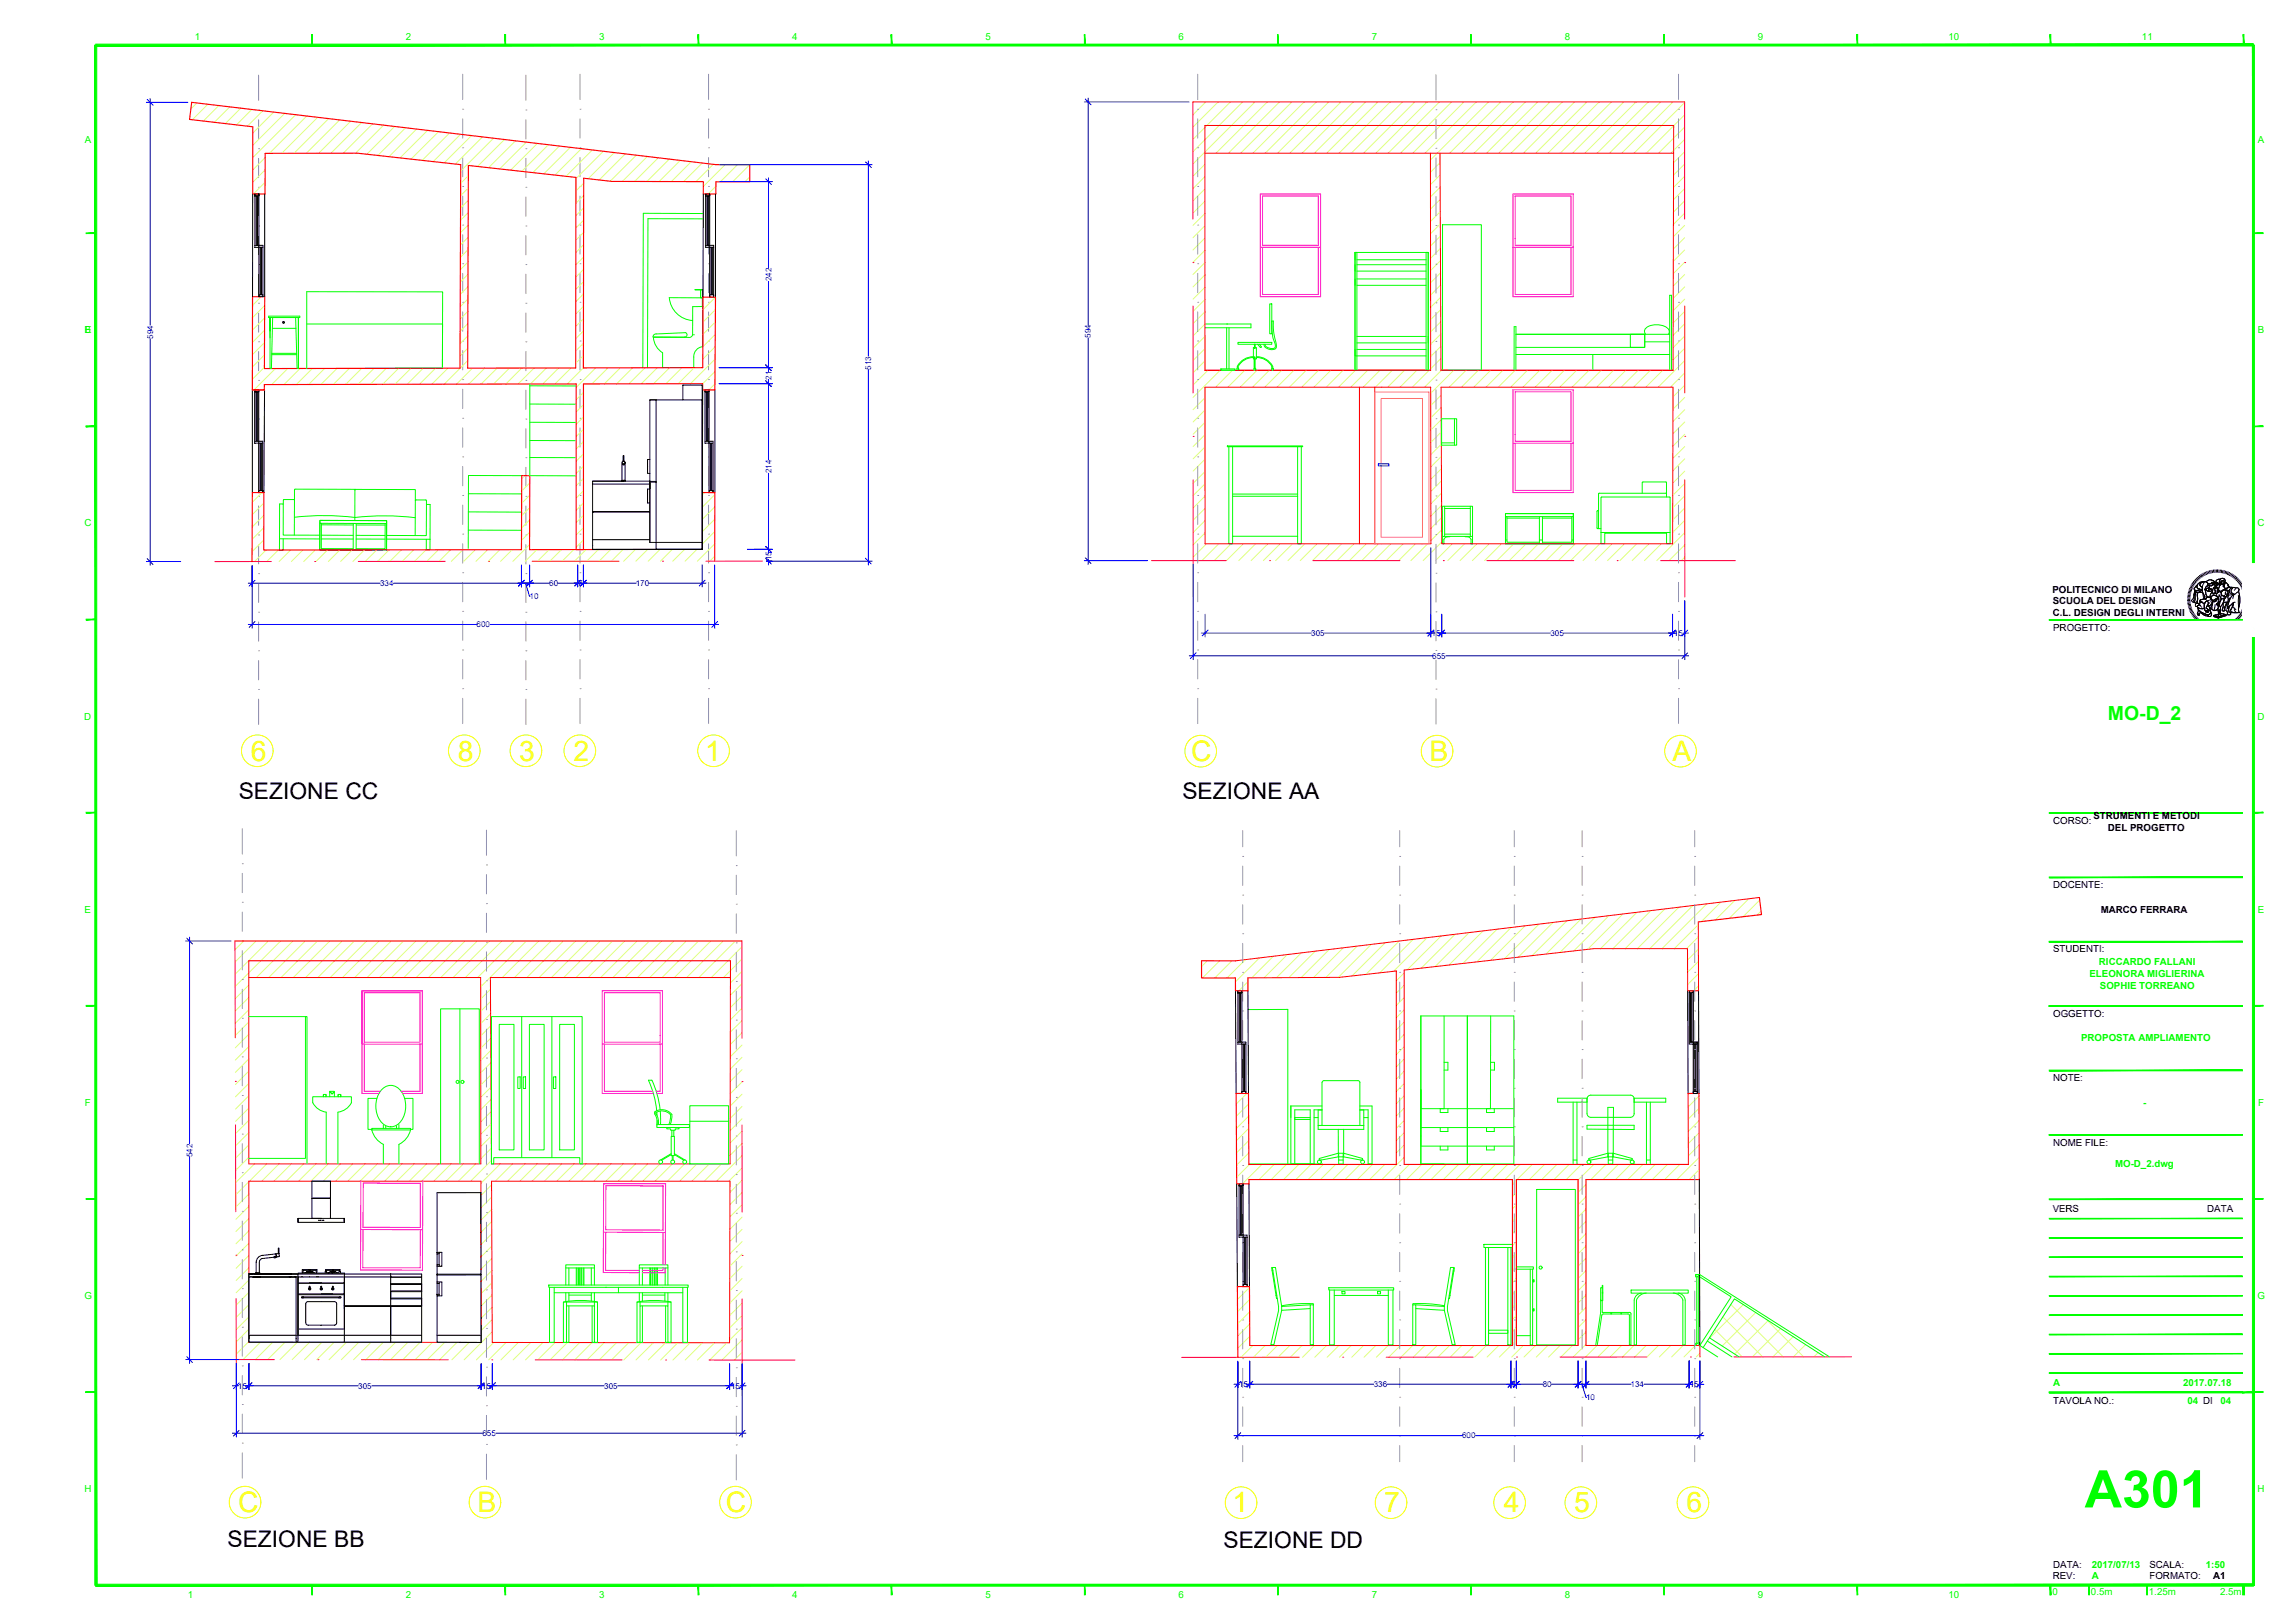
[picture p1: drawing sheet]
<svg xmlns="http://www.w3.org/2000/svg" width="594mm" height="420mm" viewBox="0 0 594 420" stroke-linecap="round" stroke-linejoin="round" font-family="sans-serif">
<defs><g id="words">
<text font-size="13.4" fill="#0f0" x="539.6" y="390.2">A301</text>
<g font-size="7.3" fill="#ff0">
<text x="64.9" y="196.9">6</text>
<text x="118.5" y="196.9">8</text>
<text x="134.4" y="196.9">3</text>
<text x="148.5" y="196.9">2</text>
<text x="182.5" y="196.9">1</text>
<text x="308.3" y="197.1">C</text>
<text x="370.1" y="196.9">B</text>
<text x="432.9" y="196.9">A</text>
<text x="61.7" y="391.5">C</text>
<text x="123.6" y="391.4">B</text>
<text x="187.9" y="391.5">C</text>
<text x="319.1" y="391.5">1</text>
<text x="358.3" y="391.5">7</text>
<text x="389.3" y="391.5">4</text>
<text x="407.5" y="391.5">5</text>
<text x="436.5" y="391.5">6</text>
</g>
<g font-size="5.9">
<text x="61.8" y="206.7">SEZIONE CC</text>
<text x="306.1" y="206.7">SEZIONE AA</text>
<text x="58.9" y="400.6">SEZIONE BB</text>
<text x="316.7" y="400.7">SEZIONE DD</text>
</g>
<text font-size="5" fill="#0f0" x="545.7" y="186.3">MO-D_2</text>
<g font-size="2.5" fill="#0f0">
<text x="50.4" y="10.3">1</text>
<text x="105.1" y="10.3">2</text>
<text x="155.1" y="10.3">3</text>
<text x="205.1" y="10.3">4</text>
<text x="255.1" y="10.3">5</text>
<text x="305.1" y="10.3">6</text>
<text x="355.1" y="10.3">7</text>
<text x="405.1" y="10.3">8</text>
<text x="455.1" y="10.3">9</text>
<text x="504.4" y="10.3">10</text>
<text x="554.5" y="10.3">11</text>
<text x="22" y="37">A</text>
<text x="584.5" y="37">A</text>
<text x="21.9" y="86.3">B</text>
<text x="22" y="86.3">E</text>
<text x="584.5" y="86.3">B</text>
<text x="21.9" y="136.3">C</text>
<text x="584.4" y="136.3">C</text>
<text x="21.8" y="186.3">D</text>
<text x="584.4" y="186.3">D</text>
<text x="21.9" y="236.3">E</text>
<text x="584.5" y="236.3">E</text>
<text x="543.3" y="249.9">RICCARDO FALLANI</text>
<text x="540.9" y="252.9">ELEONORA MIGLIERINA</text>
<text x="543.6" y="255.9">SOPHIE TORREANO</text>
<text x="538.7" y="269.4">PROPOSTA AMPLIAMENTO</text>
<text x="22" y="286.3">F</text>
<text x="554.8" y="286.4">-</text>
<text x="584.5" y="286.3">F</text>
<text x="547.5" y="302">MO-D_2.dwg</text>
<text x="21.9" y="336.3">G</text>
<text x="584.3" y="336.3">G</text>
<text x="531.5" y="358.9">A</text>
<text x="565.1" y="358.9">2017.07.18</text>
<text x="566.3" y="363.4">04 DI</text>
<text x="574.8" y="363.4">04</text>
<text x="21.9" y="386.3">H</text>
<text x="584.4" y="386.3">H</text>
<text x="541.5" y="405.8">2017/07/13</text>
<text x="571" y="405.8">1:50</text>
<text x="48.6" y="413.8">1</text>
<text x="105.1" y="413.8">2</text>
<text x="155.1" y="413.8">3</text>
<text x="205.1" y="413.8">4</text>
<text x="255.1" y="413.8">5</text>
<text x="305.1" y="413.8">6</text>
<text x="355.1" y="413.8">7</text>
<text x="405.1" y="413.8">8</text>
<text x="455.1" y="413.8">9</text>
<text x="504.4" y="413.8">10</text>
<text x="531.3" y="412.9">0</text>
<text x="541.3" y="412.9">0.5m</text>
<text x="541.5" y="408.8">A</text>
<text x="556.3" y="412.9">1.25m</text>
<text x="574.7" y="412.9">2.5m</text>
</g>
<g font-size="2.5">
<text x="531.3" y="153.4">POLITECNICO DI MILANO</text>
<text x="531.4" y="159.4">C.L. DESIGN DEGLI INTERNI</text>
<text x="531.4" y="156.4">SCUOLA DEL DESIGN</text>
<text x="531.5" y="163.2">PROGETTO:</text>
<text x="531.5" y="213.2">CORSO:</text>
<text x="541.9" y="212.1">STRUMENTI E METODI</text>
<text x="545.7" y="215.2">DEL PROGETTO</text>
<text x="531.5" y="229.9">DOCENTE:</text>
<text x="543.8" y="236.3">MARCO FERRARA</text>
<text x="531.5" y="246.6">STUDENTI:</text>
<text x="531.5" y="263.2">OGGETTO:</text>
<text x="531.5" y="279.9">NOTE:</text>
<text x="531.5" y="296.6">NOME FILE:</text>
<text x="531.4" y="313.9">VERS</text>
<text x="571.4" y="313.9">DATA</text>
<text x="531.5" y="363.4">TAVOLA NO.:</text>
<text x="531.5" y="405.9">DATA:</text>
<text x="556.4" y="405.8">SCALA:</text>
<text x="531.4" y="408.8">REV:</text>
<text x="556.4" y="408.8">FORMATO:</text>
<text x="572.9" y="408.8">A1</text>
</g>
<g font-size="2.1" fill="#00f">
<text x="199.7" y="72.8" transform="rotate(-90 199.7 72.8)">242</text>
<text x="39.6" y="87.7" transform="rotate(-90 39.6 87.7)">594</text>
<text x="282.4" y="87.5" transform="rotate(-90 282.4 87.5)">594</text>
<text x="225.5" y="95.7" transform="rotate(-90 225.5 95.7)">513</text>
<text x="199.7" y="98.3" transform="rotate(-90 199.7 98.3)">21</text>
<text x="199.7" y="122.5" transform="rotate(-90 199.7 122.5)">214</text>
<text x="199.7" y="145" transform="rotate(-90 199.7 145)">15</text>
<text x="98.4" y="151.7">334</text>
<text x="137.1" y="155.1">10</text>
<text x="142.2" y="151.7">60</text>
<text x="149.7" y="151.7">7</text>
<text x="164.6" y="151.7">170</text>
<text x="123.4" y="162.4">600</text>
<text x="339.4" y="164.6">305</text>
<text x="370.6" y="164.6">15</text>
<text x="401.3" y="164.6">305</text>
<text x="433.3" y="164.6">15</text>
<text x="370.7" y="170.5">655</text>
<text x="49.8" y="299.5" transform="rotate(-90 49.8 299.5)">542</text>
<text x="61.6" y="359.5">15</text>
<text x="92.7" y="359.5">305</text>
<text x="124.7" y="359.5">15</text>
<text x="156.4" y="359.5">305</text>
<text x="189.3" y="359.5">15</text>
<text x="320.7" y="359.1">15</text>
<text x="355.6" y="359.1">336</text>
<text x="391.2" y="359.1">7</text>
<text x="399.3" y="359.1">80</text>
<text x="422.1" y="359.1">134</text>
<text x="437.4" y="359.1">15</text>
<text x="410.6" y="362.5">10</text>
<text x="124.9" y="371.8">655</text>
<text x="378.5" y="372.4">600</text>
</g>
</g></defs>
<!-- layer: Muri esterni -->
<g fill="none" stroke="#f00" stroke-width=".26">
<path d="M308.8 26.4h127.3M370.3 39.7v56.2h-58.4v-63.4h121.3l-.1 63.4h-60.1l-.2-56.2M311.9 100.2h58.4l.1 40.6h-58.5zM351.9 100.2v40.6M355.9 100.2v40.6M373 100.2h60.1l-.1 40.6h-59.8zM439.6 238.7l.1 17.8M455.4 232.3l-135.6 16.4M64.4 248.7v52.6h60.1l-.1-48.2h-60M189.1 248.7l-.1 52.6h-61.8l-.3-48.2h62.2M361.4 251.4l-14.7 1.6-23.7 .1M436.9 256.5l-.1-10.9h-24.3l-49 5.5v50.3"/>
<path d="M437 283.1l.1 18.3M439.8 283.1l.1 22.3M64.4 305.8h60.1v41.7h-60.1zM127.2 305.8h61.8l-.1 41.8-61.5-.1zM323.5 348.3h68M408.5 348.3h-16M410.5 348.3h29.5v3"/>
</g>
<!-- layer: Arredi -->
<g fill="none" stroke="#0f0" stroke-width=".26">
<path d="M182 55.3l-15.5-.1-.1 40M182 56.7l-14.3-.1-.1 38.6M373.4 58.2h10.1v37.6l-10.1 .1zM79.4 75.5l35.2 .1-.1 19.7-35.1 .1zM181.3 75h.5v2.1h-.5zM181.8 79.3v-2.2h-8.6a6.5 6.5 0 0 0 6.1 5.9M181.8 75h-1.9h1.9M328.7 78.7h.5v7.7h-.5zM350.8 65.4h.4v30.4h-.4zM350.8 65.4v30.5h18.9v-30.5M351.2 67.2h18M351.2 68.5h18"/>
<path d="M351.2 70.2h18M351.2 72.2h18M351.2 73.9h18M356 65.4h.1M369.2 65.4h.5v30.4h-.5zM369.7 65.6v-.2h-18.9v1.8M69.6 81.8h8v.4h-.4v.5M69.9 85.7v-3.5v5.3M69.9 82.2v13.1h.4l.3-13.1M70.3 91.8h6.5M70.3 91.5h6.5M70.5 85h6.1"/>
<path d="M76.5 82.2l.4 13.1h.3v-13.1v13.1M77.6 82.2h-8h.3v.9M79.4 83.9h35.2l-.1 11.4-35.1 .1M169.1 87.3l.3 1.4 .6 1.2 1.5 1.4M177.2 87.2a.58 .58 0 0 0 .6-.4 .58 .58 0 0 0-.3-.7l-7.8 .4-.5 .3-.2 .4 8.2 .1M179.3 86.7v-7.3l2.7-.1-.1 10.4a2.55 2.55 0 0 0-2.3 2.7v2.8l-8.1-.1v-3.8M179.3 86.6a.94 .94 0 0 1-1.1 .7h-9.1M179.5 86.7h.1M312 83.9h11.8v1h-11.8M316 95.5h3.7v.4h-3.7zM317.5 83.9h.1M317.5 84.9v10.6"/>
<path d="M318.1 84.9v10.6M320.3 94.8v.5M320.3 94.9h.1M320.4 88.6h8.8v.5h-8.8zM320.5 95v.4M324.4 90h.8v2.9h-.8zM324.5 92.6a4.5 4.5 0 0 0-4 2.2M324.5 92.3a4.7 4.7 0 0 0-4.2 2.5M324.6 92.4h.3v2.8h-.3zM324.7 89.1h.2v1.1h-.2zM324.9 95.4l-.2-.1v.2M325.3 92.3a4.7 4.7 0 0 1 4.1 2.5"/>
<path d="M325.3 92.6a4.5 4.5 0 0 1 3.9 2.2v.6M325.6 89.1l.7 .9 .2-.2-.4-.7M327.2 89.1a1.98 1.98 0 0 0 3.2 .9l-.1-1.1a16.1 16.1 0 0 1-.7-5.8h-.4v2.2l.3 2.2 .6 1.5a.9 .9 0 0 1-.2 1.1 .9 .9 0 0 1-1.1 .1 1.26 1.26 0 0 1-1.3-1.1M329.5 94.9v.5M350.8 90.5v1.6h18.4M351.2 90.5h18M351.2 87.1h18M351.2 88.8h18M391.9 95.9l.1-11.3h.4v11.3M392.4 91.8h39.8M394.7 95.9h.1M412.3 91.8v4.1"/>
<path d="M422 86.5h3.8v3.4h-3.8zM425.8 88.5h6.4M431.9 86.5a1.4 1.4 0 0 0-1.1-2.1 4.9 4.9 0 0 0-4.8 .6 1.06 1.06 0 0 0 0 1.5M432.2 86.5h-39.8h33.4v3.4h-33.4M432.2 95.9v-19.5h.5v19.5M317.7 115.4v.2h19.5v-.2h-19.5v.2M318.1 115.6v25.2h1v-2h16.8v2h1v-25.2M319.1 115.6v23.2M335.9 115.6v23.2M373.2 108.4h3.9v6.8h-3.9zM373.2 114.7h3.3M376.5 108.4v6.8"/>
<path d="M72.4 139.5l-.1 2.9h1v-2.9M72.4 139.5h10.4M76.2 133.9a66.6 66.6 0 0 1 15.7 .1 67.5 67.5 0 0 1 15.6 0M76.2 129.5l-.2-.2h-2.5l-.1 .2-.1 1M76.2 129.5v9M82.8 138.5h-9.5v-8h-.9v9M82.8 134.7l17.3 .1v7.6h-17.3zM82.8 134.7l17.3 .1v.7h-17.3zM83.2 139.5h8.2M83.2 138.5l8.2 .1M83.2 135.9h8.2M91.4 135.5v6.9h.8v-6.9"/>
<path d="M91.9 126.8l-.1 7.9M91.9 126.8l-.2-.1-15.3-.1-.2 .2v2.7M92 126.7h15.4l.1 .2M92.1 126.7l-.2 .1M92.2 139.5l7.5 .1M92.2 138.6h7.5M92.2 135.9h7.5M99.7 135.5v6.6l-7.5-.1M100.1 138.6l10.2 .1 .1-8.1h.9v9M100.1 139.6h11.2M100.1 135.5v6.9h-17.3v-6.9h.4v6.5h8.2M107.5 126.9v11.7"/>
<path d="M107.5 129.6l.2-.2h2.5l.2 .2v1M110.3 139.6v2.7h1v-2.7M319.1 128.5h16.8M319.1 127.9h16.8M373.4 138.9h7.8v-7.8h-7.8v9.7h.4v-1.2l.1-.3 .9-.3M374 131.1v7.8M374 138.3h6.6M374 131.6h6.6M375.3 138.9l-.6 .1M379.2 138.9l.6 .1M380.6 131.1v7.8M381.2 138.9v1.9h-.4v-1.2l-.2-.3-.8-.3"/>
<path d="M389.7 133h17.6v7.8h-17.6zM389.7 133h17.6v.7h-17.6zM389.7 139.8h.4M390.1 134.1h8.4M398.5 133.7v7.1h.8v-7.1M398.5 139.8h.8M399.3 134.1h7.6M406.9 133.7v6.7h-7.6M406.9 139.8h.4M407.3 133.7v7.1h-17.6v-7.1h.4v6.7h8.4M413.8 132.2l-.4 .1v4.4l.4 .2M414.4 137.9v2.9h1v-2.8h16v2.8h.9v-2.9"/>
<path d="M431.2 127.7h-17.3l-.1 9.2h.6M431.2 124.8h-6l-.1 2.9M431.2 124.8l.2 .1v3.8M431.2 127.7l.2 .1M432.3 128.8v9.1h-17.9M432.3 128.8l-.2-.1h-17.6l-.1 9.2M367.9 140.8h.4M64.4 263.2h15.1v38.1M79.1 263.2v36.7h-14.7M119 261.2v40.1M127.2 263.2h23.5v38.1h-.6v-1.6h-22.3v1.6h-.6zM129.2 265.2h3.8v32.5h-3.8z"/>
<path d="M134 278.8h.6v3h-.6zM135.1 263.2v36.5M135.5 278.8h.5v3h-.5zM137 265.2h3.9v32.5h-3.9zM142.9 263.2v36.5M143.3 278.8h.6v3h-.6zM144.9 265.2h3.8v32.5h-3.8zM168.8 279.7h-.9a24.1 24.1 0 0 1 2.1 7.9M168.8 279.7a24.3 24.3 0 0 1 2.1 7.6M323.1 261.4l10.3-.1v40M367.8 263h24.1v38.3h-24.1zM373.8 263v24"/>
<path d="M373.8 275h1v2h-1M379.8 263v38.3M379.9 263v38.3M385.8 275h1v2h-1M385.9 263l-.1 24M80.9 285.5v-1.6h10.1v1.6M81 285.5l.7 1 1 .8 1.8 .6-.1 13.4M83.8 283.3l-.1 .6v-.6h.7v.6v-.6M85.4 283.9v-1.4h1.2v1.4M85.4 282.5v.3h.4v.3l.8-.3M85.8 283.1h.4M87.5 287.9v13.4"/>
<path d="M87.6 283.3v.6v-.6h.6v.6v-.6M91 285.5l-.8 1-.9 .8-1.8 .6M96.2 292.1h10.1v.4h-10.1zM96.2 292.5l.9 1.9 1 1.1 1.2 .8M97.5 284.3h-2.2v8.1h.9M98.7 282.2a3.2 3.2 0 0 1 5.4 .7 6.5 6.5 0 0 1-1.6 8.5 3.4 3.4 0 0 1-4.7-2.3 6.9 6.9 0 0 1 .9-6.9zM99.2 291.2v.9M99.2 296.3v5M99.9 291.5v.6M102.6 291.4v.7M103.3 291.1v1M104.7 284.3h2.2v8.1h-.6"/>
<path d="M106.3 292.5l-.9 1.9-.9 1.1-1.2 .8v5M170 287.9l.1 .9M170 291.8v-.7h8.4l.1 .7M170.1 291.8h8.4M170.1 290v1.1M170.9 287.6l.1 3.5M172.6 291.9v.3h1v.4h1.2v-.4h1v-.3M173.1 291.1l.4-1.5a1.22 1.22 0 0 0-.9-1.7 2.57 2.57 0 0 0-2.8 .3l.6 1.4v1.5M173.5 291.1l.4-1.5a1.42 1.42 0 0 0-1.1-2 2.92 2.92 0 0 0-3.4 .4 5.5 5.5 0 0 1 .6 3.3M173.7 298.7l-2.7 1.6M173.7 298.9l-2.4 1.5M173.9 294.2h-.2v5h.9v-5h-.2"/>
<path d="M173.9 292.6v1.6M173.9 294.2h.5M174 299.2v1.1M174.2 299.2v1.1M174.4 292.6v1.6M174.6 298.7l2.7 1.6M174.6 298.9l2.4 1.4M178.6 286.3h10v15h-10zM178.6 290.3h10M335.2 289.3h4M335.2 289.8h4M340.2 289.3h1"/>
<path d="M341.2 291.4h11.8M341.2 287.4v5h11.8v-5M342.2 286.3h-8.1v15M342.2 287.3h-2v14M346.4 292.4v7.1M346.4 299.5l-4.9 .8v-.4l4.9-1.4h1.4l4.9 1.4v.4l-4.9-.8M346.5 298.5v2.8h1.2v-2.8M347.8 292.4v7.1h-1.4M352 286.3h3.2v15h-1.1v-14l-2.1 .1M352 280.3v11.1M352 280.3l-.2-.5h-.3h-8.8l-.4 .2-.1 11.4M353 289.3h1.1"/>
<path d="M367.8 287h24.1M367.8 291.9h24.1M367.8 296.7h24.1M372.8 287v1h2v-1M372.8 291.9v1h2v-1M372.8 296.7v1h2v-1M384.8 287v1h2v-1M384.8 291.9v1h2v-1M384.8 296.7v1h2v-1M407.2 285.3v16M408.2 285.3v16M410.8 285.3h-7.6v-1h7.6v4a1.01 1.01 0 0 0 1 1"/>
<path d="M410.8 291.3h12.2v1.1l-12.2-.1zM411.8 283.5h10.2a1.01 1.01 0 0 1 1 1M411.8 283.5a1.01 1.01 0 0 0-1 1M416.2 299.5l-4.9 .8v-.4l4.9-1.4h1.4l4.9 1.4v.4l-4.9-.8M416.2 299.5v-12.8h1.5l-.1 12.8M416.2 299.5h1.4M416.3 298.5v2.8h1.2v-2.8M423 285.3h8.2v-1h-8.2v4M423 288.3a1.01 1.01 0 0 1-1 1h-10.2M426.2 285.3v16M427.2 285.3v16M114.1 301.3v-40.1h10v40.1"/>
<path d="M323.3 301.3h19.1M335.2 301.3v-14h4v14M346.5 300.3h1.2M397.8 307.9h10v40.3h-10zM407.2 300.3h1M416.3 300.3h1.2M422.2 301.3h1M426.2 300.3h1M142.1 332.7h36v.6h-36zM142.2 333.3v14.2h1.3v-14.2M143.5 334.7h33.2M145.8 337.1h8.9v10.4h-.8v-9.4h-7.3v9.4h-.8z"/>
<path d="M145.9 337.1a23.9 23.9 0 0 1 8.8 0M146.5 332.7v-5.3h7.4v5.3M146.5 328.2h7.4M146.5 334.7v2.3M146.6 337.1v1M147.3 338.1v9.4h-.8M147.3 328.2v4.5M147.3 334.7v2.2M147.3 335.3h5.8M149.2 328.2v4.5M149.4 328.2v4.5M149.8 328.2v4.5"/>
<path d="M150 328.2v4.5M150.4 328.2v4.5M150.6 328.2v4.5M151 328.2v4.5M151.2 328.2v4.5M153.1 328.2v4.5M153.1 334.7v2.1M153.3 338.1v9.4h.8M153.9 334.7v2.2M153.9 337.1v1M156.7 333.3h.1M160.1 333.3v1.4"/>
<path d="M164.9 337.1h8.8v10.4h-.8v-9.4h-7.2v9.4h-.8zM164.9 337.1a23.9 23.9 0 0 1 8.8 0M165.5 332.7v-5.3h7.4v5.3M165.5 328.2h7.4M165.5 334.7v2.3M165.7 337.1v1M166.3 338.1v9.4h-.8M166.3 335.3h5.8M166.3 328.2v4.5M166.3 334.7v2.2M168.2 328.2v4.5M168.4 328.2v4.5"/>
<path d="M168.8 328.2v4.5M169 328.2v4.5M169.4 328.2v4.5M169.6 328.2v4.5M170 328.2v4.5M170.2 328.2v4.5M171.6 333.3h.1M172.1 334.7v2.1M172.2 328.2v4.5M172.3 338.1v9.4h.8M172.9 334.7v2.2M172.9 337.1v1"/>
<path d="M176.7 333.3v14.2h1.3v-14.2M329.3 329h.2M329.4 328.1l-.2 .1 1.1 7.2M330.3 335.4l.1 .8M330.5 336.2h.2M330.5 335.3l-.2 .1M331.8 338.2l-1.6-10.1h-.8l1.6 10.2v1l-2 8.8h.8l2-8.9M331.8 338.2v1M339.2 337.8h.8v10.3h-.8zM339.2 337.8l-7.4 .4M339.2 338.8l-7.4 .4M340 337.8l-.1-.3h-3.5l-3.5 .3-1.1 .4"/>
<path d="M344 333.4h16.8v.6h-16.8zM344.2 334v14.2h1.2v-14.2M345.4 335.4h14M347.4 334.4h.8v.6h-.8zM356.6 334.4h.8v.6h-.8zM359.4 334v14.2h1.2v-14.2M365.7 337.8h.8v10.3h-.8zM365.7 337.8l.1-.3h3.5l3.5 .3 1.1 .4M366.5 337.8l7.4 .4M366.5 338.8l7.4 .4M373.9 338.2l1.6-10.1h.8l-1.6 10.2v1l2 8.8h-.8l-2-8.9M373.9 338.2v1"/>
<path d="M375 336.2h.2M375.2 335.3l.1 .1M376.2 329h.2M376.3 328.2h.2M376.5 328.2l-1.3 8M384.1 322.1h7.4v.9h-7.4zM384.5 323h.8v25.2h-.8zM390.3 323h.8v25.2h-.8zM392.5 328h4.4v.6h-4.4zM392.5 328.6v17.2h3.6M396.1 328.6v19.6h.6v-19.6M396.9 331.4h-.2v.3h.2"/>
<path d="M396.9 338.9h-.2v.4h.2M397 331.3v.6zM397 338.8v.6zM414.4 336.8l.5-.1v-3.9h-.2l.1 .5-.4 .1-.1 6.4-1.2 8.4M414.6 333.4l.3 6.4M414.7 334.6h.2M414.7 334.8h.2M414.8 339.8l7.3 .1 .1 8.3h-.4v-7.7M417 339.8v.4M417.2 339.8v.4M419.6 339.8v.4M419.8 339.8v.4"/>
<path d="M422.2 334h14.8v.8h-14.8zM424.9 334.8a2.02 2.02 0 0 0-1.9 1.7M426.1 334.7a2.81 2.81 0 0 0-2.5 1.9v11.6h-.6v-11.6M433.1 334.7a2.83 2.83 0 0 1 2.5 1.9M434.4 334.8a2.02 2.02 0 0 1 1.8 1.7M435.6 336.6v11.6h.6v-11.6M438.9 330.5v-.6h1.1v.6h-1.1M439.2 329.9l-.3 .3M439.2 330.5v17.2M439.6 330.5v17.2M439.9 329.9l-.6 .6M385.3 344.4h5v.8h-5z"/>
<path d="M421.8 340.5l-.4-.4-6.6 .1-.2 .3-1.1 7.7"/>
<circle cx="73.4" cy="83.5" r=".16"/>
<circle cx="320.4" cy="95.5" r=".26"/>
<circle cx="324.8" cy="95.5" r=".26"/>
<circle cx="329.4" cy="95.6" r=".26"/>
<circle cx="118.4" cy="280.1" r=".39"/>
<circle cx="119.7" cy="280.1" r=".39"/>
<circle cx="171" cy="300.8" r=".5"/>
<circle cx="174.1" cy="300.8" r=".5"/>
<circle cx="177.2" cy="300.8" r=".5"/>
<circle cx="341.5" cy="300.8" r=".5"/>
<circle cx="352.7" cy="300.8" r=".5"/>
<circle cx="411.3" cy="300.8" r=".5"/>
<circle cx="422.5" cy="300.8" r=".5"/>
<circle cx="398.8" cy="328.2" r=".39"/>
</g>
<!-- layer: riempimento -->
<g fill="none" stroke="#dfff7f" stroke-width=".26">
<path d="M51 26.7l-1.6 1.5M53.8 27l-4 4M56.6 27.3l-4 4M59.5 27.7l-4 4M62.3 28l-4 4M65.2 28.3l-4 4M68 28.7l-4 4M70.9 29l-5.5 5.5M73.7 29.4l-8.3 8.2M76.5 29.7l-11.1 11.1M79.4 30l-9.7 9.7M82.2 30.4l-9.3 9.3"/>
<path d="M85.1 30.7l-9 9M87.9 31l-8.6 8.7M90.8 31.4l-8.3 8.3M93.6 31.7l-7.9 8M96.5 32.1l-7.6 7.6M99.3 32.4l-7.3 7.3M102.2 32.7l-7.2 7.2M105 33.1l-7.2 7.1M107.8 33.4l-7.1 7.1M110.7 33.8l-7.1 7.1M113.5 34.1l-7.1 7.1M116.4 34.4l-7.1 7.1"/>
<path d="M119.2 34.8l-7.1 7M122.1 35.1l-7.1 7M124.9 35.4l-7 7.1M127.7 35.8l-8.4 8.5M130.6 36.1l-7 7M133.4 36.5l-6.9 6.9M136.3 36.8l-7 6.9M139.1 37.1l-6.9 6.9M142 37.5l-6.9 6.9M144.8 37.8l-6.9 6.9M147.6 38.1l-6.8 6.9M150.5 38.5l-6.8 6.8"/>
<path d="M153.3 38.8l-6.8 6.8M156.2 39.2l-7.1 7M159 39.5l-6.7 6.8M161.9 39.8l-6.8 6.8M309 26.4l-.2 .2M312.1 26.4l-3.3 3.3M315.3 26.4l-6.5 6.5M318.5 26.4l-9.7 9.7M321.7 26.4l-12.9 12.9M324.9 26.4l-16.1 16.1M328 26.4l-13.2 13.3M331.2 26.4l-13.2 13.3"/>
<path d="M334.4 26.4l-13.3 13.3M337.6 26.4l-13.3 13.3M340.8 26.4l-13.3 13.3M344 26.4l-13.3 13.3M347.1 26.4l-13.2 13.3M350.3 26.4l-13.2 13.3M353.5 26.4l-13.3 13.3M356.7 26.4l-13.3 13.3M359.9 26.4l-13.3 13.3M363.1 26.4l-13.3 13.3M366.2 26.4l-13.2 13.3M369.4 26.4l-13.2 13.3"/>
<path d="M372.6 26.4l-13.3 13.3M375.8 26.4l-13.3 13.3M379 26.4l-13.3 13.3M382.2 26.4l-13.3 13.3M385.3 26.4l-15 15M388.5 26.4l-13.3 13.3M391.7 26.4l-13.3 13.3M394.9 26.4l-13.3 13.3M398 26.4l-13.2 13.3M401.2 26.4l-13.2 13.3M404.4 26.4l-13.3 13.3M407.6 26.4l-13.3 13.3"/>
<path d="M410.8 26.4l-13.3 13.3M414 26.4l-13.3 13.3M417.1 26.4l-13.2 13.3M420.3 26.4l-13.2 13.3M423.5 26.4l-13.3 13.3M426.7 26.4l-13.3 13.3M429.9 26.4l-13.3 13.3M433.1 26.4l-13.3 13.3M436.1 26.6l-13.1 13.1M436.1 29.7l-9.9 10M436.1 32.9l-6.8 6.8M436.1 36.1l-3.6 3.6"/>
<path d="M436.1 39.3l-2.9 2.8M68.6 44l-3.2 3.2M68.6 47.2l-3 3M68.7 40.8l-3.3 3.2M121.2 55l-2 2M121.2 58.2l-2 2M121.2 48.7l-2 1.9M121.2 51.9l-2 1.9M121.2 45.5l-2 2M151.1 50.6l-2 2M151.1 53.8l-2 2M151.1 57l-2 2"/>
<path d="M151.1 47.4l-2 2M164.7 40.2l-6.7 6.7M167.6 40.5l-6.5 6.5M170.4 40.8l-6.1 6.2M173.3 41.2l-5.8 5.8M176.1 41.5l-5.5 5.5M178.9 41.9l-5.1 5.1M181.8 42.2l-4.8 4.8M184.6 42.5l-4.5 4.5M185.3 48.2l-2 2M187.7 42.6l-5.6 5.7M190.9 42.6l-4.4 4.5"/>
<path d="M194.1 42.6l-4.5 4.5M194.1 45.8l-1.3 1.3M311.9 42.5l-3.1 3.1M311.9 45.7l-3.1 3.1M311.9 48.9l-3.1 3.1M311.9 52.1l-3.1 3.1M311.9 55.3l-3.1 3M311.9 58.4l-3.1 3.1M372.8 42.1l-2.5 2.5M372.8 45.3l-2.5 2.5M372.8 48.5l-2.5 2.5M372.8 51.6l-2.5 2.5"/>
<path d="M372.8 54.8l-2.5 2.5M372.8 58l-2.5 2.5M436.1 42.5l-2.9 2.8M436.1 45.6l-2.9 2.9M436.1 48.8l-2.9 2.9M436.1 52l-2.9 2.9M436.1 55.2l-2.9 2.9M436.1 58.3l-2.9 3M67.6 76.8l-2.2 2.3M68.5 79.1l-3.2 3.1M121.1 77.4l-2 2M121.1 71l-1.9 2"/>
<path d="M121.1 74.2l-2 2M121.2 64.6l-2 2M121.2 67.8l-2 2M121.2 61.4l-2 2M151 76.1l-2 2M151 79.3l-2 2M151.1 63.4l-2 2M151.1 66.6l-2 2M151.1 69.7l-2 2M151.1 72.9l-2.1 2M151.1 60.2l-2 2M182 76.9v.1"/>
<path d="M185.2 76.9l-3.2 3.3M311.9 61.6l-3.1 3.1M311.9 64.8l-3.1 3.1M311.9 68l-3.1 3.1M311.9 71.2l-3.1 3.1M311.9 74.4l-3.1 3M311.9 77.5l-3.1 3.1M372.8 61.1l-2.5 2.6M372.9 64.3l-2.6 2.6M372.9 67.5l-2.6 2.5M372.9 70.6l-2.6 2.6M372.9 73.8l-2.6 2.6"/>
<path d="M372.9 77l-2.6 2.6M436.1 61.5l-2.9 3M436.1 64.7l-3 3M436.1 67.9l-3 2.9M436.1 71.1l-3 2.9M436.1 74.3l-3 2.9M436.1 77.4l-3 3M68.4 95.1l-3.1 3.1M68.5 88.7l-3.2 3.1M68.5 91.9l-3.2 3.1M68.5 85.5l-3.2 3.1M68.5 82.3l-3.2 3.1"/>
<path d="M71.3 95.4l-5.5 5.5M74.5 95.4l-4.2 4.1M77.7 95.4l-4.2 4.1M80.9 95.4l-4.2 4.1M84 95.4l-4.1 4.1M87.2 95.4l-4.1 4.1M90.4 95.4l-4.1 4.1M93.6 95.4l-4.1 4.1M96.8 95.4l-4.1 4.1M100 95.3l-4.2 4.2M103.2 95.3l-4.2 4.2M106.4 95.3l-4.2 4.2"/>
<path d="M109.5 95.3l-4.1 4.2M112.7 95.3l-4.1 4.2M115.9 95.3l-4.1 4.2M121.1 93.4l-6.1 6.1M121.1 90.2l-2 2M121.1 83.8l-2 2M121.1 87l-2 2M121.1 80.6l-2 2M122.3 95.3l-4.1 4.2M125.5 95.3l-4.1 4.1M128.7 95.3l-4.2 4.1M131.9 95.3l-4.2 4.1"/>
<path d="M135.1 95.3l-4.2 4.1M138.2 95.3l-4.1 4.1M141.4 95.3l-4.1 4.1M144.6 95.3l-4.1 4.1M147.8 95.3l-4.1 4.1M151 92l-2 2.1M151 95.2l-4.1 4.2M151 82.5l-2 2M151 85.7l-2 2M151 88.9l-2 2M154.2 95.2l-5.1 5.1M157.4 95.2l-4.2 4.2"/>
<path d="M160.6 95.2l-4.2 4.2M163.8 95.2l-4.2 4.2M166.9 95.2l-4.1 4.2M170.1 95.2l-4.1 4.1M173.3 95.2l-4.1 4.1M176.5 95.2l-4.1 4.1M179.7 95.2l-4.1 4.1M185.1 99.4l-1.6 1.5M185.1 96.2l-3.2 3.1M185.1 93l-6.4 6.3M185.1 89.8l-3.2 3.2M185.2 86.6l-3.3 3.2"/>
<path d="M185.2 83.3l-3.3 3.3M185.2 80.2l-3.2 3.2M311.9 80.7l-3.1 3.1M311.9 83.9l-3.1 3.1M311.9 87.1l-3.1 3.1M311.9 90.2l-3.1 3.1M311.9 93.4l-3.1 3.1M312.7 95.9l-3.9 3.8M315.9 95.9l-7.1 7M319 95.9l-4.3 4.3M322.2 95.9l-4.4 4.3M325.4 95.9l-4.4 4.3"/>
<path d="M328.6 95.9l-4.4 4.3M331.8 95.9l-4.4 4.3M334.9 95.9l-4.3 4.3M338.1 95.9l-4.3 4.3M341.3 95.9l-4.4 4.3M344.5 95.9l-4.4 4.3M347.7 95.9l-4.4 4.3M350.9 95.9l-4.4 4.3M354 95.9l-4.3 4.3M357.2 95.9l-4.3 4.3M360.4 95.9l-4.4 4.3M363.6 95.9l-4.4 4.3"/>
<path d="M366.8 95.9l-4.4 4.3M370 95.9l-4.4 4.3M372.9 80.2l-2.6 2.6M372.9 83.3l-2.6 2.6M373 86.5l-2.7 2.6M373 89.7l-2.7 2.6M373 92.8l-2.7 2.7M373.1 95.9l-4.3 4.3M376.3 95.9l-6 5.9M379.5 95.9l-4.4 4.3M382.7 95.9l-4.4 4.3M385.9 95.9l-4.4 4.3"/>
<path d="M389 95.9l-4.3 4.3M392.2 95.9l-4.4 4.3M395.4 95.9l-4.4 4.3M398.6 95.9l-4.4 4.3M401.8 95.9l-4.4 4.3M404.9 95.9l-4.3 4.3M408.1 95.9l-4.3 4.3M411.3 95.9l-4.4 4.3M414.5 95.9l-4.4 4.3M417.7 95.9l-4.4 4.3M420.9 95.9l-4.4 4.3M424 95.9l-4.3 4.3"/>
<path d="M427.2 95.9l-4.3 4.3M430.4 95.9l-4.4 4.3M436.1 80.6l-3 3M436.1 83.8l-3 3M436.1 87l-3 3M436.1 90.2l-3 3M436.1 93.3l-6.9 6.9M436.1 96.5l-3.7 3.7M436.1 99.7l-3 3.1M151 101.6l-1.9 1.9M151 104.8l-1.9 1.9M151 108l-1.9 1.8"/>
<path d="M151 111.1l-1.9 1.9M151 114.3l-1.9 1.9M151 117.5l-1.9 1.9M311.9 103l-3.1 3.1M311.9 106.1l-3.1 3.1M311.9 109.3l-3.1 3.1M311.9 112.5l-3.1 3.1M311.9 115.7l-3.1 3.1M311.9 118.9l-3.1 3.1M373 102.3l-2.7 2.7M373 105.5l-2.6 2.7M373.1 108.6l-2.7 2.8"/>
<path d="M373.1 111.8l-2.7 2.7M373.1 115l-2.7 2.7M373.1 118.1l-2.7 2.8M436.1 102.9l-3 3M436.1 106.1l-3.1 3M436.1 109.3l-3.1 3M436.1 112.4l-3.1 3.1M436.1 115.6l-3.1 3.1M436.1 118.8l-3.1 3.1M67.8 127.5l-2.5 2.5M68.3 139.8l-3 3M68.3 133.4l-3 3"/>
<path d="M68.3 136.6l-3 3M68.3 130.2l-3 3M135.8 123.1l-.7 .8M137.1 134.6l-2.1 2.1M137.1 137.8l-2.1 2.1M137.1 128.2l-2.1 2.1M137.1 131.4l-2.1 2.1M137.1 125l-2 2.1M151 120.7l-1.9 1.9M151 123.9l-1.9 1.8M151 127.1l-1.9 1.8M151 130.2l-1.9 1.9"/>
<path d="M151 133.4l-1.9 1.9M151 136.6l-1.9 1.9M151 139.8l-1.9 1.9M182.4 127.5l-.6 .6M185 134.4l-3.2 3.3M185 137.6l-3.2 3.3M185 128l-3.2 3.3M185 131.2l-3.2 3.3M311.9 122.1l-3.1 3M311.9 125.2l-3.1 3.1M311.9 128.4l-3.1 3.1M311.9 131.6l-3.1 3.1"/>
<path d="M311.9 134.8l-3.1 3.1M311.9 138l-3 3M373.1 121.3l-2.7 2.8M373.1 124.5l-2.7 2.7M373.2 127.6l-2.8 2.8M373.2 130.8l-2.8 2.8M373.2 134l-2.8 2.8M373.2 137.2l-2.8 2.8M436.1 122l-3.1 3.1M436.1 125.2l-3.1 3.1M436.1 128.3l-3.1 3.2M436.1 131.5l-3.1 3.2"/>
<path d="M436.1 134.7l-3.1 3.1M436.1 137.9l-7.2 7.2M68.8 142.4l-2.9 3M72 142.4l-2.9 3M75.2 142.4l-3 3M78.4 142.4l-3 3M81.6 142.4l-3 3M84.8 142.4l-3 3M88 142.4l-3 3M91.2 142.4l-3 2.9M94.3 142.4l-2.9 2.9M97.5 142.4l-3 2.9"/>
<path d="M100.7 142.4l-3 2.9M103.9 142.3l-3 3M107.1 142.3l-3 3M110.3 142.3l-3 3M113.5 142.3l-3 3M116.7 142.3l-3 3M119.8 142.3l-3 3M123 142.3l-3 3M126.2 142.3l-3 3M129.4 142.3l-3 3M132.6 142.3l-3 3M137.1 141l-4.3 4.3"/>
<path d="M139 142.3l-3.1 3M142.2 142.3l-3.1 3M145.3 142.3l-3 3M148.5 142.3l-3 3M151.7 142.3l-3 3M154.9 142.3l-3 3M158.1 142.3l-3 3M161.3 142.3l-3.1 3M164.5 142.3l-3.1 3M167.6 142.2l-3 3.1M170.8 142.2l-3 3.1M174 142.2l-3 3.1"/>
<path d="M177.2 142.2l-3.1 3.1M180.4 142.2l-3.1 3.1M185 140.8l-4.5 4.5M185 144l-1.3 1.3M312.3 140.8l-3.4 3.4M315.5 140.8l-4.4 4.3M318.7 140.8l-4.4 4.3M321.8 140.8l-4.3 4.3M325 140.8l-4.3 4.3M328.2 140.8l-4.3 4.3M331.4 140.8l-4.4 4.3M334.6 140.8l-4.4 4.3"/>
<path d="M337.8 140.8l-4.4 4.3M340.9 140.8l-4.3 4.3M344.1 140.8l-4.3 4.3M347.3 140.8l-4.4 4.3M350.5 140.8l-4.4 4.3M353.7 140.8l-4.4 4.3M356.9 140.8l-4.4 4.3M360 140.8l-4.3 4.3M363.2 140.8l-4.4 4.3M366.4 140.8l-4.4 4.3M369.6 140.8l-4.4 4.3M373.2 140.3l-4.8 4.8"/>
<path d="M375.9 140.8l-4.3 4.3M379.1 140.8l-4.3 4.3M382.3 140.8l-4.4 4.3M385.5 140.8l-4.4 4.3M388.7 140.8l-4.4 4.3M391.9 140.8l-4.4 4.3M395 140.8l-4.3 4.3M398.2 140.8l-4.3 4.3M401.4 140.8l-4.4 4.3M404.6 140.8l-4.4 4.3M407.8 140.8l-4.4 4.3M411 140.8l-4.4 4.3"/>
<path d="M414.1 140.8l-4.3 4.3M417.3 140.8l-4.4 4.3M420.5 140.8l-4.4 4.3M423.7 140.8l-4.4 4.3M426.9 140.8l-4.4 4.3M430.1 140.8l-4.4 4.3M436.1 141l-4.1 4.1M436.1 144.2l-.9 .9M394.8 239.7l-9 8.9M398.4 239.2l-9 9M402 238.8l-9 9M405.6 238.4l-9 9"/>
<path d="M409.2 237.9l-9 9.1M412.9 237.5l-9.1 9.1M416.5 237.1l-9.1 9.1M420.1 236.6l-9.2 9.2M423.7 236.2l-9.4 9.4M427.3 235.7l-9.8 9.9M431 235.3l-10.3 10.3M434.6 234.9l-10.8 10.7M438.2 234.4l-11.2 11.2M439.6 239.4l-6.2 6.2M441.8 234l-11.6 11.6M445.4 233.6l-5 5"/>
<path d="M449.1 233.1l-5.1 5.1M452.7 232.7l-5.1 5M455.5 233l-4.3 4.3M455.9 235.9l-1.1 1M63.1 243.6l-2.3 2.3M64.4 255l-3.6 3.6M64.4 258.2l-3.5 3.6M66.3 243.6l-5.5 5.5M69.5 243.6l-8.7 8.7M72.7 243.6l-11.9 11.8M75.8 243.6l-9.4 9.5M79 243.6l-9.4 9.5"/>
<path d="M82.2 243.6l-9.5 9.5M85.4 243.6l-9.5 9.5M88.6 243.6l-9.5 9.5M91.7 243.6l-9.4 9.5M94.9 243.6l-9.4 9.5M98.1 243.6l-9.4 9.5M101.3 243.6l-9.5 9.5M104.5 243.6l-9.5 9.5M107.7 243.6l-9.5 9.5M110.8 243.6l-9.4 9.5M114 243.6l-9.4 9.5M117.2 243.6l-9.5 9.5"/>
<path d="M120.4 243.6l-9.5 9.5M123.6 243.6l-9.5 9.5M126.8 243.6l-9.5 9.5M127 256.1l-2.6 2.5M127 259.3l-2.6 2.5M129.9 243.6l-9.4 9.5M133.1 243.6l-9.5 9.5M136.3 243.6l-11.9 11.9M139.5 243.6l-9.5 9.5M142.6 243.6l-9.4 9.5M145.8 243.6l-9.4 9.5M149 243.6l-9.4 9.5"/>
<path d="M152.2 243.6l-9.5 9.5M155.4 243.6l-9.5 9.5M158.6 243.6l-9.5 9.5M161.7 243.6l-9.4 9.5M164.9 243.6l-9.4 9.5M168.1 243.6l-9.4 9.5M171.3 243.6l-9.5 9.5M174.5 243.6l-9.5 9.5M177.7 243.6l-9.5 9.5M180.8 243.6l-9.4 9.5M184 243.6l-9.4 9.5M187.2 243.6l-9.5 9.5"/>
<path d="M190.4 243.6l-9.5 9.5M192.1 245.1l-8 8M192.1 248.3l-4.8 4.8M192.1 251.5l-3 2.9M192.1 257.8l-3 3M192.1 254.6l-3 3M312.5 248.7l-1.5 1.5M315.7 248.7l-4.4 4.5M318.9 248.7l-4.4 4.5M322.4 248.4l-4.8 4.8M323 254.1l-2.3 2.4M326 248l-6.2 6.2"/>
<path d="M329.6 247.6l-5.6 5.5M333.2 247.1l-6 6M336.9 246.7l-6.5 6.4M340.5 246.2l-6.9 6.9M344.1 245.8l-7.3 7.3M347.7 245.4l-7.7 7.7M351.3 244.9l-8.1 8.1M355 244.5l-8.6 8.5M358.6 244.1l-8.6 8.6M362.2 243.6l-8.6 8.7M363.5 251.9l-2.1 2M363.5 255.1l-2.1 2"/>
<path d="M363.5 258.2l-2.1 2.1M365.8 243.2l-8.6 8.7M369.4 242.8l-8.7 8.7M373 242.3l-8.7 8.7M376.7 241.9l-8.8 8.7M380.3 241.4l-8.8 8.8M383.9 241l-8.8 8.8M387.5 240.6l-8.8 8.8M391.1 240.1l-8.8 8.9M439.6 242.5l-3 3.1M439.6 245.7l-2.8 2.8M439.7 248.9l-2.9 2.8"/>
<path d="M439.7 252.1l-2.8 2.8M439.7 255.2l-1.3 1.3M64.4 261.4l-3.5 3.5M64.4 264.6l-3.5 3.5M64.4 267.8l-3.5 3.5M64.4 270.9l-3.5 3.5M64.4 274.1l-3.5 3.5M64.4 277.3l-3.5 3.5M127 262.4l-2.6 2.6M127 265.6l-2.6 2.6M127 268.8l-2.6 2.6M127 271.9l-2.6 2.6"/>
<path d="M127.1 275.1l-2.7 2.6M127.1 278.2l-2.7 2.7M192.1 270.5l-3.1 3.1M192.1 261l-3 3M192.1 264.2l-3.1 3M192.1 267.4l-3.1 3M192.1 273.7l-3.1 3.1M192.1 276.9l-3.1 3.1M363.5 261.4l-2.1 2.1M363.5 264.6l-2.1 2M363.5 267.8l-2.1 2M363.5 271l-2.1 2"/>
<path d="M363.5 274.1l-2.1 2.1M363.5 277.3l-2.1 2.1M64.4 280.5l-3.5 3.4M64.4 283.7l-3.4 3.4M64.4 286.8l-3.4 3.5M64.4 290l-3.4 3.4M64.4 293.2l-3.4 3.4M64.4 296.4l-3.4 3.4M64.4 299.6l-3.4 3.4M127.1 281.4l-2.7 2.7M127.1 284.6l-2.6 2.6M127.1 287.8l-2.6 2.6"/>
<path d="M127.2 290.9l-2.7 2.7M127.2 294.1l-2.7 2.7M127.2 297.2l-2.7 2.8M192.1 283.3l-3.1 3M192.1 280.1l-3.1 3M192.1 286.4l-3.1 3.1M192.1 289.6l-3.1 3.1M192.1 292.8l-3.1 3.1M192.1 296l-3.1 3.1M192.1 299.2l-6.6 6.6M322.7 283.1l-2.7 2.7M323.2 285.8l-3.2 3.2"/>
<path d="M323.2 289l-3.2 3.1M323.2 292.1l-3.1 3.2M323.2 295.3l-3.1 3.1M323.3 298.5l-3.2 3.1M363.5 280.5l-2.1 2M363.5 283.7l-2.1 2M363.5 286.9l-2.1 2M363.5 290.1l-2.1 2M363.5 293.2l-2.1 2.1M363.5 296.4l-2.1 2.1M363.5 299.6l-5.8 5.8M437.3 283.1l-.3 .3"/>
<path d="M439.8 283.8l-2.8 2.7M439.8 286.9l-2.8 2.8M439.8 290.1l-2.8 2.8M439.8 293.3l-2.8 2.8M439.8 296.4l-2.8 2.8M439.9 299.6l-5.8 5.8M64.4 305.9l-3.3 3.4M64.4 309.1l-3.3 3.4M64.4 312.3l-3.3 3.4M64.4 315.5l-3.3 3.3M64.4 318.6l-3.3 3.4M65.9 301.3l-4.9 4.8"/>
<path d="M69.1 301.3l-4.5 4.5M72.2 301.3l-4.5 4.5M75.4 301.3l-4.5 4.5M78.6 301.3l-4.5 4.5M81.8 301.3l-4.5 4.5M85 301.3l-4.5 4.5M88.1 301.3l-4.4 4.5M91.3 301.3l-4.5 4.5M94.5 301.3l-4.5 4.5M97.7 301.3l-4.5 4.5M100.9 301.3l-4.5 4.5M104 301.3l-4.4 4.5"/>
<path d="M107.2 301.3l-4.5 4.5M110.4 301.3l-4.5 4.5M113.6 301.3l-4.5 4.5M116.8 301.3l-4.5 4.5M120 301.3l-4.5 4.5M123.1 301.3l-4.5 4.5M127.2 300.4l-5.4 5.4M127.2 306.7l-2.7 2.8M127.3 309.9l-2.8 2.8M127.3 313.1l-2.8 2.8M127.3 316.2l-2.8 2.8M127.3 319.4l-2.8 2.8"/>
<path d="M129.5 301.3l-5 5M132.7 301.3l-4.5 4.5M135.9 301.3l-4.5 4.5M139.1 301.3l-4.5 4.5M142.2 301.3l-4.5 4.5M145.4 301.3l-4.5 4.5M148.6 301.3l-4.5 4.5M151.8 301.3l-4.5 4.5M155 301.3l-4.5 4.5M158.1 301.3l-4.4 4.5M161.3 301.3l-4.5 4.5M164.5 301.3l-4.5 4.5"/>
<path d="M167.7 301.3l-4.5 4.5M170.9 301.3l-4.5 4.5M174.1 301.3l-4.5 4.5M177.2 301.3l-4.5 4.5M180.4 301.3l-4.5 4.5M183.6 301.3l-4.5 4.5M186.8 301.3l-4.5 4.5M192.1 302.4l-3.5 3.4M192.1 305.5l-3.1 3.2M192.1 308.7l-3.2 3.2M192.1 311.9l-3.2 3.1M192.1 315.1l-3.2 3.1"/>
<path d="M192.1 318.3l-3.2 3.1M323.5 301.4l-3.4 3.4M326.7 301.4l-5.1 5.1M329.8 301.4l-3.9 4M333 301.4l-3.9 4M336.2 301.4l-3.9 4M339.4 301.4l-4 4M342.5 301.4l-3.9 4M345.7 301.4l-3.9 4M348.9 301.4l-3.9 4M352.1 301.4l-3.9 4M355.3 301.4l-3.9 4"/>
<path d="M358.5 301.4l-4 4M364.8 301.4l-3.9 4M368 301.4l-3.9 4M371.2 301.4l-4 4M374.4 301.4l-4 4M377.6 301.4l-4 4M380.7 301.4l-3.9 4M383.9 301.4l-3.9 4M387.1 301.4l-3.9 4M390.3 301.4l-4 4M392.5 305.6l-1 1M392.5 308.8l-1 1"/>
<path d="M392.5 311.9l-1 1M392.5 315.1l-1 1M392.5 318.3l-1 1M393.5 301.4l-4 4M396.6 301.4l-3.9 4M399.8 301.4l-3.9 4M403 301.4l-3.9 4M406.2 301.4l-3.9 4M409.4 301.4l-4 4M410.5 306.6l-2 2.1M410.5 309.8l-2 2.1M410.5 313l-2 2"/>
<path d="M410.5 316.2l-2 2M410.5 319.4l-2 2M412.6 301.4l-4.1 4.1M415.7 301.4l-3.9 4M418.9 301.4l-3.9 4M422.1 301.4l-3.9 4M425.3 301.4l-3.9 4M428.5 301.4l-4 4M431.6 301.4l-3.9 4M434.8 301.4l-3.9 4M439.9 302.8l-2.6 2.6M64.4 321.8l-3.3 3.4"/>
<path d="M64.4 325l-3.3 3.3M64.4 328.2l-3.3 3.3M64.4 331.4l-3.3 3.3M64.4 334.6l-3.2 3.2M64.4 337.7l-3.2 3.3M127.3 322.6l-2.8 2.8M127.3 325.7l-2.8 2.9M127.3 328.9l-2.8 2.8M127.4 332.1l-2.9 2.8M127.4 335.2l-2.9 2.9M127.4 338.4l-2.9 2.9M192.1 321.4l-3.2 3.2"/>
<path d="M192.1 324.6l-3.2 3.2M192.1 327.8l-3.2 3.2M192.1 331l-3.2 3.2M192.1 334.2l-3.2 3.2M192.1 337.3l-3.2 3.3M320.5 333.1l-.2 .1M323.5 333.3l-3.2 3.1M323.5 336.4l-3.2 3.1M323.5 339.6l-3.1 3.1M392.5 321.5l-1 1M392.5 324.6l-1 1.1M392.5 327.8l-1 1"/>
<path d="M392.5 331l-1 1M392.5 334.2l-1 1M392.5 337.4l-1 1M410.5 322.6l-2 2M410.5 325.7l-2 2.1M410.5 328.9l-2 2.1M410.5 332.1l-2 2M410.5 335.3l-2 2M410.5 338.5l-2 2M448 337.7l13.6 13.6M451.3 337.7l-8.7 8.7M454.5 339.8l-8.7 8.7"/>
<path d="M64.4 340.9l-3.2 3.3M64.4 344.1l-3.2 3.2M64.4 347.3l-3.2 3.2M67.4 347.5l-4.5 4.5M70.6 347.5l-4.5 4.5M73.8 347.5l-4.5 4.5M77 347.5l-4.5 4.5M80.1 347.5l-4.5 4.5M83.3 347.5l-4.5 4.5M86.5 347.5l-4.5 4.5M89.7 347.5l-4.5 4.5M92.8 347.5l-4.4 4.5"/>
<path d="M96 347.5l-4.5 4.5M99.2 347.5l-4.5 4.5M102.4 347.5l-4.5 4.5M105.6 347.5l-4.5 4.5M108.7 347.5l-4.4 4.5M111.9 347.5l-4.5 4.5M115.1 347.5l-4.5 4.5M118.3 347.5l-4.5 4.5M121.5 347.5l-4.5 4.5M127.4 341.6l-2.9 2.9M127.4 344.7l-7.3 7.3M127.8 347.5l-4.5 4.5"/>
<path d="M131 347.5l-4.5 4.5M134.2 347.5l-4.5 4.5M137.4 347.5l-4.6 4.5M140.5 347.5l-4.5 4.5M143.7 347.5l-4.5 4.5M146.9 347.5l-4.5 4.5M150.1 347.6l-4.5 4.5M153.2 347.6l-4.5 4.5M156.4 347.6l-4.5 4.5M159.6 347.6l-4.5 4.5M162.8 347.6l-4.5 4.5M166 347.6l-4.5 4.5"/>
<path d="M169.1 347.6l-4.5 4.5M172.3 347.6l-4.5 4.5M175.5 347.6l-4.5 4.5M178.7 347.6l-4.5 4.5M181.8 347.6l-4.4 4.5M185 347.6l-4.5 4.5M188.2 347.6l-4.5 4.5M192.1 340.5l-3.2 3.3M192.1 343.7l-3.2 3.2M192.1 346.9l-5.2 5.2M192.1 350.1l-2 2M323.5 342.8l-3.1 3.1"/>
<path d="M323.5 345.9l-3.1 3.1M324.3 348.3l-3.1 3.1M327.5 348.3l-3.1 3.1M330.7 348.3l-3.1 3.1M333.8 348.3l-3 3.1M337 348.3l-3 3.1M340.2 348.3l-3 3.1M343.4 348.3l-3.1 3.1M346.6 348.3l-3.1 3.1M349.7 348.3l-3 3.1M352.9 348.3l-3 3.1M356.1 348.3l-3 3.1"/>
<path d="M359.3 348.3l-3 3.1M362.5 348.3l-3 3.1M365.7 348.3l-3 3M368.9 348.3l-3.1 3M372 348.3l-3 3M375.2 348.3l-3 3M378.4 348.3l-3 3M381.6 348.3l-3 3M384.8 348.3l-3.1 3M387.9 348.3l-3 3M391.1 348.3l-3 3M392.5 340.6l-1 1"/>
<path d="M392.5 343.7l-1 1.1M392.5 346.9l-1 1.1M394.3 348.3l-3 3M397.5 348.3l-3 3M400.7 348.3l-3 3M403.8 348.3l-2.9 3M407 348.3l-2.9 3M410.5 341.6l-2 2.1M410.5 344.8l-2 2.1M410.5 348l-3.3 3.3M413.4 348.3l-3 3M416.6 348.3l-3 3"/>
<path d="M419.8 348.3l-3 3M423 348.3l-3 3M426.1 348.3l-2.9 3M429.3 348.3l-3 3M432.5 348.3l-3 3M435.7 348.3l-3 3M438.9 348.3l-3 3M440 350.3l-.9 1M443.9 344.2l7.1 7.1M446 340.9l10.3 10.4M457.1 341.5l9.8 9.8M457.7 341.9l-8.7 8.6"/>
<path d="M460.9 344l-7.3 7.3M464.2 346l-5.3 5.3M467.4 348.1l-3.2 3.2M470.6 350.2l-1.1 1.1M472 351.1l.2 .2"/>
</g>
<!-- layer: S.Finestre -->
<g fill="none" stroke="#f0f" stroke-width=".26">
<path d="M326.2 50.2h15.6v26.6h-15.6zM326.8 50.7h14.5v12.8h-14.5zM391.6 50.2h15.6v26.6h-15.6zM392.2 50.8h14.5v12.7h-14.5zM326.2 64h15.6M326.8 64v12.2h14.5v-12.2M391.6 64h15.6M392.2 64v12.2h14.5v-12.2M391.6 100.9h15.6v26.6h-15.6zM391.6 114.7h15.6M392.2 101.4h14.5v12.8h-14.5zM392.2 114.7v12.3h14.5v-12.3"/>
<path d="M94.3 257h14.4v12.8h-14.4zM156.4 257h14.5v12.8h-14.5zM93.7 270.3h15.6M94.3 270.3v12.2h4.2M108.7 270.3v12.2h-4.9M155.9 270.3h15.6M156.4 270.3v12.2h12.5M170.9 270.3v12.2h-1.1M98.1 283.1h-4.4v-26.6h15.6v26.6h-5.1M169.1 283.1h-13.2v-26.6h15.6v26.6h-1.5M93.4 318.3l16 .1M93.4 305.8l-.1 23h16.1l.1-23"/>
<path d="M94 318.3l-.1 9.9h14.8M94 306.3v11.4l14.8 .1M108.8 318.4v9.8M156.2 319l16 .1M156.3 306.5l-.1 22.9 9.3 .1M156.8 319v9.9h8.7M156.9 307l-.1 11.4h14.8M171.6 319.1v8.3M172.3 306.5l-.1 20.9M166.3 329.5h1.9M166.3 328.9h1.9M168.4 329.5h.4"/>
<path d="M168.4 328.9h.4M169 329.5h.4M169 328.9h.4M169.6 329.5h.4M169.6 328.9h.4M170.2 328.9h1.4M171.6 328.2v.7M172.2 328.2v1.3h-2"/>
</g>
<!-- layer: tratto punto -->
<g fill="none" stroke="#ff003f" stroke-width=".26">
<path d="M308.8 26.4v30.3M436.1 26.4v30.3M308.8 68h.1M308.8 79.2v22.5M436.1 68h.1M436.1 79.2v22.5M308.8 113h.1M436.1 113h.1M308.8 124.2l.1 30.4M436.1 124.2v30.4M70.2 145.4h-14.6M81.5 145.4h.1"/>
<path d="M115.2 145.3h-22.5M126.5 145.3h.1M137.7 145.3h22.5M171.5 145.3h.1M197.4 145.3h-14.7M298.1 145.1h19.3M328.6 145.1h.1M339.9 145.1h22.5M373.6 145.1h.1M384.9 145.1h22.5M418.6 145.1h.1M429.9 145.1h19.3"/>
<path d="M60.8 243.6l.1 25.1M192.1 243.6v25.2M60.9 279.9h.1M61 291.2v22.5M192.1 280h.1M192.1 291.3v22.5M61.1 324.9h.1M61.1 336.2l.1 25.1M192.1 325h.1M192.1 336.3v25.1M48.8 352h22.2M82.3 352h.1"/>
<path d="M93.5 352h22.5M127.3 352h.1M138.5 352l22.5 .1M172.3 352.1h.1M183.5 352.1h22.3M336.3 351.4h-30.4M347.6 351.4h.1M381.3 351.3l-22.5 .1M392.6 351.3h.1M426.3 351.3h-22.5M437.6 351.3h.1M479.3 351.3h-30.5"/>
</g>
<!-- layer: linee -->
<g fill="none" stroke="#989898" stroke-width=".26">
<path d="M66.9 19.4v6.6M119.8 19.2v6.6M136.1 19.4v6.6M150.1 19.2v6.6M183.4 19.2v6.6M310 19.2v6.6M371.7 19.3v6.6M434.5 19.2v6.6M66.9 28.5h.1M66.9 38.5h.1M66.9 31v5M119.8 28.3h.1"/>
<path d="M119.8 38.3h.1M119.8 30.8v5M136.1 28.5h.1M136.1 38.5h.1M136.1 31v5M150.1 28.3h.1M150.1 38.3h.1M150.1 30.8v5M183.4 28.3h.1M183.4 38.3h.1M183.4 30.8v5M310 28.3h.1"/>
<path d="M310 38.3h.1M310 30.8v5M371.7 28.4h.1M371.7 38.4h.1M371.7 30.9v5M434.5 28.3h.1M434.5 38.3h.1M434.5 30.8v5M66.9 48.5h.1M66.9 58.5h.1M66.9 41v5M66.9 51v5"/>
<path d="M119.8 48.3h.1M119.8 58.3h.1M119.8 40.8v5M119.8 50.8v5M136.1 48.5h.1M136.1 58.5h.1M136.1 41v5M136.1 51v5M150.1 48.3h.1M150.1 58.3h.1M150.1 40.8v5M150.1 50.8v5"/>
<path d="M183.4 48.3h.1M183.4 58.3h.1M183.4 40.8v5M183.4 50.8v5M310 48.3h.1M310 58.3h.1M310 40.8v5M310 50.8v5M371.7 48.4h.1M371.7 58.4h.1M371.7 40.9v5M371.7 50.9v5"/>
<path d="M434.5 48.3h.1M434.5 58.3h.1M434.5 40.8v5M434.5 50.8v5M66.9 68.5h.1M66.9 78.5h.1M66.9 61v5M66.9 71v5M119.8 68.3h.1M119.8 78.3h.1M119.8 60.8v5M119.8 70.8v5"/>
<path d="M136.1 68.5h.1M136.1 78.5h.1M136.1 61v5M136.1 71v5M150.1 68.3h.1M150.1 78.3h.1M150.1 60.8v5M150.1 70.8v5M183.4 68.3h.1M183.4 78.3h.1M183.4 60.8v5M183.4 70.8v5"/>
<path d="M310 68.3h.1M310 78.3h.1M310 60.8v5M310 70.8v5M371.7 68.4h.1M371.7 78.4h.1M371.7 60.9v5M371.7 70.9v5M434.5 68.3h.1M434.5 78.3h.1M434.5 60.8v5M434.5 70.8v5"/>
<path d="M66.9 88.5h.1M66.9 98.5h.1M66.9 81v5M66.9 91v5M119.8 88.3h.1M119.8 98.3h.1M119.8 80.8v5M119.8 90.8v5M136.1 88.5h.1M136.1 98.5h.1M136.1 81v5M136.1 91v5"/>
<path d="M150.1 88.3h.1M150.1 98.3h.1M150.1 80.8v5M150.1 90.8v5M183.4 88.3h.1M183.4 98.3h.1M183.4 80.8v5M183.4 90.8v5M310 88.3h.1M310 98.3h.1M310 80.8v5M310 90.8v5"/>
<path d="M371.7 88.4h.1M371.7 98.4h.1M371.7 80.9v5M371.7 90.9v5M434.5 88.3h.1M434.5 98.3h.1M434.5 80.8v5M434.5 90.8v5M66.9 108.5h.1M66.9 118.5h.1M66.9 101v5M66.9 111v5"/>
<path d="M119.8 108.3h.1M119.8 118.3h.1M119.8 100.8v5M119.8 110.8v5M136.1 108.5h.1M136.1 118.5h.1M136.1 101v5M136.1 111v5M150.1 108.3h.1M150.1 118.3h.1M150.1 100.8v5M150.1 110.8v5"/>
<path d="M183.4 108.3h.1M183.4 118.3h.1M183.4 100.8v5M183.4 110.8v5M310 108.3h.1M310 118.3h.1M310 100.8v5M310 110.8v5M371.7 108.4h.1M371.7 118.4h.1M371.7 100.9v5M371.7 110.9v5"/>
<path d="M434.5 108.3h.1M434.5 118.3h.1M434.5 100.8v5M434.5 110.8v5M66.9 128.5h.1M66.9 138.5h.1M66.9 121v5M66.9 131v5M119.8 128.3h.1M119.8 138.3h.1M119.8 120.8v5M119.8 130.8v5"/>
<path d="M136.1 128.5h.1M136.1 138.5h.1M136.1 121v5M136.1 131v5M150.1 128.3h.1M150.1 138.3h.1M150.1 120.8v5M150.1 130.8v5M183.4 128.3h.1M183.4 138.3h.1M183.4 120.8v5M183.4 130.8v5"/>
<path d="M310 128.3h.1M310 138.3h.1M310 120.8v5M310 130.8v5M371.7 128.4h.1M371.7 138.4h.1M371.7 120.9v5M371.7 130.9v5M434.5 128.3h.1M434.5 138.3h.1M434.5 120.8v5M434.5 130.8v5"/>
<path d="M66.9 148.5h.1M66.9 158.5h.1M66.9 141v5M66.9 151v5M119.8 148.3h.1M119.8 158.3h.1M119.8 140.8v5M119.8 150.8v5M136.1 148.5h.1M136.1 158.5h.1M136.1 141v5M136.1 151v5"/>
<path d="M150.1 148.3h.1M150.1 158.3h.1M150.1 140.8v5M150.1 150.8v5M183.4 148.3h.1M183.4 158.3h.1M183.4 140.8v5M183.4 150.8v5M310 148.3h.1M310 158.3h.1M310 140.8v5M310 150.8v5"/>
<path d="M371.7 148.4h.1M371.7 158.4h.1M371.7 140.9v5M371.7 150.9v5M434.5 148.3h.1M434.5 158.3h.1M434.5 140.8v5M434.5 150.8v5M66.9 168.5h.1M66.9 178.5h.1M66.9 161v5M66.9 171v5"/>
<path d="M119.8 168.3h.1M119.8 178.3h.1M119.8 160.8v5M119.8 170.8v5M136.1 168.5h.1M136.1 178.5h.1M136.1 161v5M136.1 171v5M150.1 168.3h.1M150.1 178.3h.1M150.1 160.8v5M150.1 170.8v5"/>
<path d="M183.4 168.3h.1M183.4 178.3h.1M183.4 160.8v5M183.4 170.8v5M310 168.3h.1M310 178.3h.1M310 160.8v5M310 170.8v5M371.7 168.4h.1M371.7 178.4h.1M371.7 160.9v5M371.7 170.9v5"/>
<path d="M434.5 168.3h.1M434.5 178.3h.1M434.5 160.8v5M434.5 170.8v5M66.9 181v6.6M119.8 180.8v6.5M136.1 181v6.6M150.1 180.8v6.5M183.4 180.8v6.5M310 180.8v6.5M371.7 180.9v6.5M434.5 180.8v6.5"/>
<path d="M62.7 214.5v6.6M125.9 214.9v6.5M190.6 215v6.6M321.7 215v4.2M362.3 215v4.2M392 215v4.2M409.5 215v4.2M438.7 215v4.2M62.7 223.6h.1M62.7 233.6h.1M62.7 226.1v5M62.7 236.1v5"/>
<path d="M125.9 223.9h.1M125.9 233.9h.1M125.9 226.4v5M125.9 236.4v5M190.6 224.1h.1M190.6 234.1h.1M190.6 226.6v5M190.6 236.6v5M321.7 221.7h.1M321.7 231.7h.1M321.7 224.2v5M321.7 234.2v5"/>
<path d="M362.3 221.7h.1M362.3 231.7h.1M362.3 224.2v5M362.3 234.2v5M392 221.7h.1M392 231.7h.1M392 224.2v5M392 234.2v5M409.5 221.7h.1M409.5 231.7h.1M409.5 224.2v5M409.5 234.2v5"/>
<path d="M438.7 221.7h.1M438.7 231.7h.1M438.7 224.2v5M438.7 234.2v5M62.7 243.6h.1M62.7 253.6h.1M62.7 246.1v5M62.7 256.1v5M125.9 243.9h.1M125.9 253.9h.1M125.9 246.4v5M125.9 256.4v5"/>
<path d="M190.6 244.1h.1M190.6 254.1h.1M190.6 246.6v5M190.6 256.6v5M321.7 241.7h.1M321.7 251.7h.1M321.7 244.2v5M321.7 254.2v5M362.3 241.7h.1M362.3 251.7h.1M362.3 244.2v5M362.3 254.2v5"/>
<path d="M392 241.7h.1M392 251.7h.1M392 244.2v5M392 254.2v5M409.5 241.7h.1M409.5 251.7h.1M409.5 244.2v5M409.5 254.2v5M438.7 241.7h.1M438.7 251.7h.1M438.7 244.2v5M438.7 254.2v5"/>
<path d="M62.7 263.6h.1M62.7 273.6h.1M62.7 266.1v5M62.7 276.1v5M125.9 263.9h.1M125.9 273.9h.1M125.9 266.4v5M125.9 276.4v5M190.6 264.1h.1M190.6 274.1h.1M190.6 266.6v5M190.6 276.6v5"/>
<path d="M321.7 261.7h.1M321.7 271.7h.1M321.7 264.2v5M321.7 274.2v5M362.3 261.7h.1M362.3 271.7h.1M362.3 264.2v5M362.3 274.2v5M392 261.7h.1M392 271.7h.1M392 264.2v5M392 274.2v5"/>
<path d="M409.5 261.7h.1M409.5 271.7h.1M409.5 264.2v5M409.5 274.2v5M438.7 261.7h.1M438.7 271.7h.1M438.7 264.2v5M438.7 274.2v5M62.7 283.6h.1M62.7 293.6h.1M62.7 286.1v5M62.7 296.1v5"/>
<path d="M125.9 283.9h.1M125.9 293.9h.1M125.9 286.4v5M125.9 296.4v5M190.6 284.1h.1M190.6 294.1h.1M190.6 286.6v5M190.6 296.6v5M321.7 281.7h.1M321.7 291.7h.1M321.7 284.2v5M321.7 294.2v5"/>
<path d="M362.3 281.7h.1M362.3 291.7h.1M362.3 284.2v5M362.3 294.2v5M392 281.7h.1M392 291.7h.1M392 284.2v5M392 294.2v5M409.5 281.7h.1M409.5 291.7h.1M409.5 284.2v5M409.5 294.2v5"/>
<path d="M438.7 281.7h.1M438.7 291.7h.1M438.7 284.2v5M438.7 294.2v5M62.7 303.6h.1M62.7 313.6h.1M62.7 306.1v5M62.7 316.1v5M125.9 303.9h.1M125.9 313.9h.1M125.9 306.4v5M125.9 316.4v5"/>
<path d="M190.6 304.1h.1M190.6 314.1h.1M190.6 306.6v5M190.6 316.6v5M321.7 301.7h.1M321.7 311.7h.1M321.7 304.2v5M321.7 314.2v5M362.3 301.7h.1M362.3 311.7h.1M362.3 304.2v5M362.3 314.2v5"/>
<path d="M392 301.7h.1M392 311.7h.1M392 304.2v5M392 314.2v5M409.5 301.7h.1M409.5 311.7h.1M409.5 304.2v5M409.5 314.2v5M438.7 301.7h.1M438.7 311.7h.1M438.7 304.2v5M438.7 314.2v5"/>
<path d="M62.7 323.6h.1M62.7 333.6h.1M62.7 326.1v5M62.7 336.1v5M125.9 323.9h.1M125.9 333.9h.1M125.9 326.4v5M125.9 336.4v5M190.6 324.1h.1M190.6 334.1h.1M190.6 326.6v5M190.6 336.6v5"/>
<path d="M321.7 321.7h.1M321.7 331.7h.1M321.7 324.2v5M321.7 334.2v5M362.3 321.7h.1M362.3 331.7h.1M362.3 324.2v5M362.3 334.2v5M392 321.7h.1M392 331.7h.1M392 324.2v5M392 334.2v5"/>
<path d="M409.5 321.7h.1M409.5 331.7h.1M409.5 324.2v5M409.5 334.2v5M438.7 321.7h.1M438.7 331.7h.1M438.7 324.2v5M438.7 334.2v5M62.7 343.6h.1M62.7 353.6h.1M62.7 346.1v5M62.7 356.1v5"/>
<path d="M125.9 343.9h.1M125.9 353.9h.1M125.9 346.4v5M125.9 356.4v5M190.6 344.1h.1M190.6 354.1h.1M190.6 346.6v5M190.6 356.6v5M321.7 341.7h.1M321.7 351.7h.1M321.7 344.2v5M321.7 354.2v5"/>
<path d="M362.3 341.7h.1M362.3 351.7h.1M362.3 344.2v5M362.3 354.2v5M392 341.7h.1M392 351.7h.1M392 344.2v5M392 354.2v5M409.5 341.7h.1M409.5 351.7h.1M409.5 344.2v5M409.5 354.2v5"/>
<path d="M438.7 341.7h.1M438.7 351.7h.1M438.7 344.2v5M438.7 354.2v5M62.7 363.6h.1M62.7 373.6h.1M62.7 366.1v5M62.7 376.1v6.5M125.9 363.9h.1M125.9 373.9h.1M125.9 366.4v5M125.9 376.4v6.6"/>
<path d="M190.6 364.1h.1M190.6 374.1h.1M190.6 366.6v5M190.6 376.6v6.5M321.7 361.7h.1M321.7 371.7h.1M321.7 364.2v5M321.7 374.2v4.2M362.3 361.7h.1M362.3 371.7h.1M362.3 364.2v5M362.3 374.2v4.2"/>
<path d="M392 361.7h.1M392 371.7h.1M392 364.2v5M392 374.2v4.2M409.5 361.7h.1M409.5 371.7h.1M409.5 364.2v5M409.5 374.2v4.2M438.7 361.7h.1M438.7 371.7h.1M438.7 364.2v5M438.7 374.2v4.2"/>
</g>
<!-- layer: Scale -->
<g fill="none" stroke="#0f0" stroke-width=".26">
<path d="M137.1 99.9h12M137.1 114l11.9 .1M137.1 109.3l12 .1M137.1 104.6h12M137.1 118.4l11.9 .1M121.2 137.2l13.8 .1M121.2 132.5l13.8 .1M121.2 127.8l13.9 .1M135.1 123.1h-13.8l-.1 18.9M137.1 123.1l11.9 .1M440 330.5l8.1 5.2-8.1 12.6 4.6 3M440 329.9l33.6 21.4"/>
<path d="M440 351.3h.1M440.9 348.9l8.1-12.7 23.3 15.1M441.9 347.2l6.4 4.1M442.5 346.3l7.7 5"/>
</g>
<!-- layer: Muri esterni -->
<g fill="none" stroke="#f00" stroke-width=".3">
<path d="M121.2 42.8l27.9 3.1-.1 49.4h-27.9zM68.4 99.6l80.7-.2v42.9h1.9v-42.9l30.9-.1v1.6h3.1l.2-24h-3.2l-.1 18.3h-30.9l.1-49.1 7.3 .9h23.7v3.2h3.2v-3.1h8.8v-4.5h-8.8l-135.7-16.1-.5 4.4 16.3 1.9v17.4h3.2l.1-10.5h23.8l26.8 2.9-.2 52.7-50.7 .1 .1-18.6h-3.1l-.1 24.1h3.2M68.4 99.6v1.3M185 145.3v-17.8h-3.2v14.7l-44.7 .1v-19.2h-2l-.1 19.2-66.7 .1v-14.9h-3l-.1 17.9M455.4 232.3l.6 4.5-16.4 1.9M60.8 243.6h131.3M64.4 248.7h124.7M319.8 248.7h-8.8v4.5h8.8v3.3h3.2v-3.4M361.4 251.4v50h-38.1l-.1-18.3h-3.2l.1 23.4h3.2v-1.1h68.2v42.9M436.9 256.5h2.8M437 283.1h2.8M363.5 301.4h73.6"/>
<path d="M439.9 305.4h-29.4v42.9M323.5 348.3l-.1-15.2h-3.1l.1 18.3M408.5 348.3v-42.9h-16v42.9"/>
</g>
<!-- layer: SECT-SYMB -->
<g fill="none" stroke="#ff0" stroke-width=".26">
<circle cx="66.6" cy="194.4" r="4.1"/>
<circle cx="120.2" cy="194.4" r="4.1"/>
<circle cx="136.1" cy="194.4" r="4.1"/>
<circle cx="150.1" cy="194.4" r="4.1"/>
<circle cx="184.7" cy="194.4" r="4.1"/>
<circle cx="310.8" cy="194.5" r="4.1"/>
<circle cx="372" cy="194.5" r="4.1"/>
<circle cx="435" cy="194.5" r="4.1"/>
<circle cx="63.4" cy="388.9" r="4.1"/>
<circle cx="125.5" cy="388.9" r="4.1"/>
<circle cx="190.4" cy="388.9" r="4.1"/>
<circle cx="321.3" cy="389" r="4.1"/>
<circle cx="360.1" cy="389" r="4.1"/>
<circle cx="390.8" cy="389" r="4.1"/>
<circle cx="409.2" cy="389" r="4.1"/>
<circle cx="438.2" cy="389" r="4.1"/>
</g>
<!-- layer: Dettagli -->
<path d="M69.6 81.8v.4M137.1 99.4v23.7M439.5 347.7l-.6 .6v-.6h1.1v.6M440 347.9l-.4 .4" fill="none" stroke="#0f0" stroke-width=".26"/>
<!-- layer: finestre -->
<g fill="none" stroke="#000" stroke-width=".26">
<path d="M65.4 50.2v26.6M66 50.2v.5h1v-.5v26.6M66 50.2h1v.5h-1zM66 50.7v13.3h2.1M66.3 50.7v12.8M66.5 50.7v12.8M66.7 50.7v12.8M68.5 50.2v26.6M182.1 50.2l-.1 26.7M182.7 50.2v.5h1v-.5v26.6M182.7 50.2h1v.5h-1zM182.7 50.7v13.3h2"/>
<path d="M183 50.7v12.8M183.2 50.7v12.8M183.4 50.7v12.8M185.2 50.2v26.7M66 63.5h2.1v13.3M67 76.3h1.1v.5h-1.1zM67.4 64v12.3M67.5 64v12.3M67.7 64v12.3M182.7 63.5h2v13.3M183.7 76.3h1v.6h-1zM184.1 64v12.3"/>
<path d="M184.2 64v12.3M184.4 64v12.3M65.3 100.9v26.6M65.9 100.9v.5h1.1v-.5v26.6M65.9 100.9h1.1v.5h-1.1zM65.9 101.4v13.3h2.1M65.9 114.2h2.1v13.3M66.3 101.4v12.8M66.4 101.4v12.8M66.6 101.4v12.8M67.3 114.7v12.3M67.5 114.7v12.3"/>
<path d="M67.7 114.7v12.3M68.5 100.9l-.2 26.6M181.9 100.9l-.1 26.6M182.5 100.9v.5h1v-.5v26.6M182.5 100.9h1v.5h-1zM182.5 101.4v13.3h2.1M182.5 114.2h2.1v13.3M182.8 101.4v12.8M183 101.4v12.8M183.2 101.4v12.8M183.9 114.7v12.3M184.1 114.7v12.3"/>
<path d="M184.2 114.7v12.3M185 100.9v26.6M67 127h1v.5h-1zM183.5 127h1.1v.5h-1.1zM319.8 256.5l.2 26.6M320.4 256.5v.5h1.1v-.5v26.6M320.4 256.5h1.1v.5h-1.1zM320.4 257v13.3h2.1M320.8 257v12.8M320.9 257v12.8M321.1 257v12.8M323 256.5l.2 26.6"/>
<path d="M436.9 256.5l.1 26.6M437.3 256.5h1v.5h-1zM437.3 257v13.3h2.1M437.6 257v12.8M437.8 257v12.8M438 257v12.8M438.3 256.5v26.6M439.7 256.5l.1 26.6M320.4 269.8h2.1v13.3M321.8 270.3v12.3M322 270.3v12.3M322.2 270.3v12.3"/>
<path d="M437.3 269.8h2.1M438.3 269.8h1.1v.5h-1.1zM438.7 270.3v12.3M438.8 270.3v12.3M439 270.3v12.3M439.4 269.8v13.3M321.5 282.6h1v.5h-1zM438.3 282.6h1.1v.5h-1.1zM320.1 306.5l.2 26.6M320.7 306.5v.5h1.1v-.5v26.6M320.7 306.5h1.1v.5h-1.1zM320.7 307v13.3h2.1"/>
<path d="M320.7 319.8h2.1v13.3M321.1 307v12.8M321.3 307v12.8M321.4 307v12.8M323.3 306.5l.1 26.6M439.9 305.4l.1 42.9M321.8 332.5h1v.6h-1zM322.1 320.3v12.2M322.3 320.3v12.2M322.5 320.3v12.2"/>
</g>
<!-- layer: Arredi -->
<circle cx="73.4" cy="83.5" r=".24" fill="none" stroke="#000" stroke-width=".26"/>
<!-- layer: S.Finestre -->
<path d="M94 306.3h14.9M108.8 306.3v11.5M156.3 306.5h16M156.9 307h14.8M171.6 307v11.4" fill="none" stroke="#f0f" stroke-width=".3"/>
<!-- layer: Muri interni -->
<path d="M311.9 39.7h121.3" fill="none" stroke="#f00" stroke-width=".26"/>
<!-- layer: PORTA -->
<path d="M355.9 101.5h14v39.3h-14zM357.5 120.1v-16.9h10.7v35.9h-10.7v-18.5" fill="none" stroke="#ff7f7f" stroke-width=".26"/>
<!-- layer: Quote -->
<g fill="none" stroke="#00f" stroke-width=".26">
<path d="M37.9 26.5h10.7M38.9 25.5v58.7M280.7 26.4h27.1M281.7 25.4v58.6M186.3 42.6h39.5M186.3 47h13.6M198.9 46v23.4M224.8 41.6v50.6M198.9 72.9v23.3M38.9 87.7v58.7M186.1 99.3h13.8M186.2 95.2h13.7"/>
<path d="M198.9 98.3v20.7M224.8 95.7v50.6M281.7 87.5v58.6M198.9 122.5v20.7M356.8 120.1h2.8v.5h-2.8zM37.9 145.4h8.9M64.3 151h34.1M65.3 146.4v16.3M135 146.3v5.7M136 151l1.1 3.4h.2M137.1 146.3v5.6M142.1 151h-40.2"/>
<path d="M144.5 151h20.2M149.5 146.3v5.6M151 146.3v5.6M168.1 151h14.7M181.8 146.3v5.6M185 146.3v16.4M193.5 142.2h6.4M198.4 145.3h27.4M198.9 144.8v1.5M280.7 145.1h16.4M308.9 146.1v24.7M311.9 159v5.9"/>
<path d="M370.4 141.8v23.1M373.2 159v5.9M433 159v5.9M436.1 155.5v15.3M64.3 161.7h59.1M126.9 161.7h59.1M307.9 169.8h62.8M310.9 163.9h28.5M342.9 163.9h28.5M372.2 163.9h29.1M374.3 169.8h62.8M404.8 163.9h29.2"/>
<path d="M435.6 163.9h1.5M48.1 243.6h11.7M49.1 242.6v53.5M49.1 299.5v53.5M48.1 352h13.6M60.2 358.7h1.5M61.2 352.9v19.1M63.4 358.7h29.4M64.4 353v6.7M96.2 358.7h29.3M124.5 353v6.7M126.4 358.7h30"/>
<path d="M127.5 353v6.7M159.9 358.7h30M188.9 353.1v6.6M191.6 358.7h1.5M192.1 353.1v18.9M319.4 358.3h1.5M320.4 352.4v20.3M322.5 358.3h33.1M323.5 352.4v6.9M359.1 358.3h40.3M391.1 352.3v7M392.5 352.3v7"/>
<path d="M401.7 358.3h20.5M408.5 352.3v7M409.5 358.3l1 3.5h.2M410.5 352.3v7M425.6 358.3h12.6M436.3 358.4h1.2M437.2 352.3v7.1M439.7 358.4h1.3M440 352.3v20.4M60.2 371h64.7M128.4 371h64.7M319.4 371.7h59.1"/>
<path d="M382 371.7h59"/>
</g>
<!-- layer: 0 -->
<g fill="none" stroke="#00f" stroke-width=".26">
<path d="M38.1 25.8l1.5 1.4M280.9 25.6l1.5 1.5M198.2 46.3l1.5 1.5M224 41.9l1.5 1.5M198.2 94.4l1.5 1.5M198.2 98.6l1.5 1.5M38.1 144.6l1.5 1.5M66 150.2l-1.5 1.5M134.2 151.7l1.5-1.5-1.5 1.5M137.8 150.2l-1.5 1.5M150.3 150.2l-1.5 1.5M151.8 150.2l-1.5 1.5"/>
<path d="M182.5 150.2l-1.5 1.5M198.2 141.5l1.5 1.5M198.2 144.5l1.5 1.5M224 144.5l1.5 1.5M280.9 144.4l1.5 1.5M66 160.9l-1.5 1.5M185.7 160.9l-1.5 1.5M309.6 169l-1.5 1.5M312.7 163.1l-1.5 1.5M371.1 163.1l-1.5 1.5M374 163.1l-1.5 1.5M433.7 163.1l-1.5 1.5"/>
<path d="M436.9 169l-1.5 1.5M436.9 163.1l-1.5 1.5M48.3 242.9l1.5 1.5M48.3 351.2l1.5 1.5M61.9 358l-1.5 1.5M65.2 358l-1.5 1.5M125.3 358l-1.5 1.5M128.2 358l-1.5 1.5M189.6 358l-1.5 1.5M192.9 358l-1.5 1.5M321.2 357.6l-1.5 1.5M324.3 357.6l-1.5 1.5"/>
<path d="M391.9 357.6l-1.5 1.5M393.3 357.6l-1.5 1.5M409.2 357.6l-1.5 1.5M411.3 357.6l-1.5 1.5M438 357.6l-1.5 1.5M440.8 357.6l-1.5 1.5M61.9 370.3l-1.5 1.5M192.9 370.3l-1.5 1.5M321.2 370.9l-1.5 1.5M440.8 370.9l-1.5 1.5"/>
</g>
<!-- layer: G-ANNO-TTLB -->
<g fill="#0f0" stroke="#0f0" stroke-width=".26">
<path d="M24.8 410.1v.5l558.5-.5zM24.8 410.6l558.5-.5v.5z"/>
<path d="M480.7 8.9l.2 2.5v-2.5zM480.7 8.9l.2 2.5h-.2z"/>
<path d="M530.7 8.9l.2 2.5v-2.5zM530.7 8.9l.2 2.5h-.2z"/>
<path d="M580.7 8.9l.2 2.5v-2.5zM580.7 8.9l.2 2.5h-.2z"/>
<path d="M22.3 110.5h2.5v-.2zM22.3 110.3h2.5l-2.5 .2z"/>
<path d="M583.3 260.5h2.5v-.2zM583.3 260.3h2.5l-2.5 .2z"/>
<path d="M583.3 210.5h2.5v-.2zM583.3 210.3h2.5l-2.5 .2z"/>
<path d="M583.3 160.5h2.5v-.2zM583.3 160.3h2.5l-2.5 .2z"/>
<path d="M583.3 110.5h2.5v-.2zM583.3 110.3h2.5l-2.5 .2z"/>
<path d="M583.3 60.5h2.5v-.2zM583.3 60.3h2.5l-2.5 .2z"/>
<path d="M583.3 360.5h2.5v-.2zM583.3 360.3h2.5l-2.5 .2z"/>
<path d="M583.3 310.5h2.5v-.2zM583.3 310.3h2.5l-2.5 .2z"/>
<path d="M430.7 410.4l.2 2.5v-2.5zM430.7 410.4l.2 2.5h-.2z"/>
<path d="M380.7 410.4l.2 2.5v-2.5zM380.7 410.4l.2 2.5h-.2z"/>
<path d="M480.7 410.4l.2 2.5v-2.5zM480.7 410.4l.2 2.5h-.2z"/>
<path d="M530.7 410.4l.2 2.5v-2.5zM530.7 410.4l.2 2.5h-.2z"/>
<path d="M330.7 410.4l.2 2.5v-2.5zM330.7 410.4l.2 2.5h-.2z"/>
<path d="M280.7 410.4l.2 2.5v-2.5zM280.7 410.4l.2 2.5h-.2z"/>
<path d="M230.7 410.4l.2 2.5v-2.5zM230.7 410.4l.2 2.5h-.2z"/>
<path d="M180.7 410.4l.2 2.5v-2.5zM180.7 410.4l.2 2.5h-.2z"/>
<path d="M130.7 410.4l.2 2.5v-2.5zM130.7 410.4l.2 2.5h-.2z"/>
<path d="M80.7 410.4l.2 2.5v-2.5zM80.7 410.4l.2 2.5h-.2z"/>
<path d="M530.7 410.4v2.5h.2zM530.7 410.4h.2v2.5z"/>
<path d="M540.7 410.4l.2 2.5v-2.5zM540.7 410.4l.2 2.5h-.2z"/>
<path d="M555.7 410.4l.2 2.5v-2.5zM555.7 410.4l.2 2.5h-.2z"/>
<path d="M580.5 410.4l.5 2.5v-2.5zM580.5 410.4l.5 2.5h-.5z"/>
<path d="M24.5 11.7v398.7h.5zM24.5 11.7h.5v398.7z"/>
<path d="M22.3 260.3v.2l2.5-.2zM22.3 260.5l2.5-.2v.2z"/>
<path d="M22.3 210.3v.2l2.5-.2zM22.3 210.5l2.5-.2v.2z"/>
<path d="M22.3 160.3v.2l2.5-.2zM22.3 160.5l2.5-.2v.2z"/>
<path d="M22.3 110.3v.2l2.5-.2zM22.3 110.5l2.5-.2v.2z"/>
<path d="M22.3 60.3v.2l2.5-.2zM22.3 60.5l2.5-.2v.2z"/>
<path d="M22.3 310.3v.2l2.5-.2zM22.3 310.5l2.5-.2v.2z"/>
<path d="M22.2 360.5h2.5v-.2zM22.2 360.3h2.5l-2.5 .2z"/>
<path d="M24.8 11.4v.5l558.5-.5zM24.8 11.9l558.5-.5v.5z"/>
<path d="M430.7 9l.2 2.5v-2.5zM430.7 9l.2 2.5h-.2z"/>
<path d="M380.7 9l.2 2.5v-2.5zM380.7 9l.2 2.5h-.2z"/>
<path d="M330.7 9l.2 2.5v-2.5zM330.7 9l.2 2.5h-.2z"/>
<path d="M280.7 9l.2 2.5v-2.5zM280.7 9l.2 2.5h-.2z"/>
<path d="M230.7 9l.2 2.5v-2.5zM230.7 9l.2 2.5h-.2z"/>
<path d="M180.7 9l.2 2.5v-2.5zM180.7 9l.2 2.5h-.2z"/>
<path d="M130.7 9l.2 2.5v-2.5zM130.7 9l.2 2.5h-.2z"/>
<path d="M80.7 9l.2 2.5v-2.5zM80.7 9l.2 2.5h-.2z"/>
<path d="M583.1 11.7v398.7h.5zM583.1 11.7h.5v398.7z"/>
<path d="M580.5 360.5h2.5v-.1zM580.5 360.4h2.5l-2.5 .1z"/>
<path d="M530.5 360.4v.1l50-.1zM530.5 360.5l50-.1v.1z"/>
<path d="M530.5 360.4v.1l50-.1zM530.5 360.5l50-.1v.1z"/>
<path d="M530.5 355.4h50zM530.5 355.5l50-.1z"/>
<path d="M530.5 350.4h50zM530.5 350.5l50-.1z"/>
<path d="M530.5 345.4h50zM530.5 345.5l50-.1z"/>
<path d="M530.5 340.4h50zM530.5 340.5l50-.1z"/>
<path d="M530.5 335.4h50zM530.5 335.5l50-.1z"/>
<path d="M530.5 330.4h50zM530.5 330.5l50-.1z"/>
<path d="M530.5 325.4h50zM530.5 325.5l50-.1z"/>
<path d="M530.5 320.4h50zM530.5 320.5l50-.1z"/>
<path d="M530.5 227.2h50v-.2zM530.5 227h50l-50 .2z"/>
<path d="M530.5 243.9h50v-.2zM530.5 243.7h50l-50 .2z"/>
<path d="M530.5 243.7v.2l50-.2zM530.5 243.9l50-.2v.2z"/>
<path d="M530.5 260.4v.2l50-.2zM530.5 260.6l50-.2v.2z"/>
<path d="M530.5 160.5h50v-.1zM530.5 160.4h50l-50 .1z"/>
<path d="M530.5 260.4v.2l50-.2zM530.5 260.6l50-.2v.2z"/>
<path d="M530.5 277v.2l50-.2zM530.5 277.2l50-.2v.2z"/>
<path d="M530.5 260.4v.2l50-.2zM530.5 260.6l50-.2v.2z"/>
<path d="M530.5 260.4v.2l50-.2zM530.5 260.6l50-.2v.2z"/>
<path d="M530.5 210.5h50v-.1zM530.5 210.4h50l-50 .1z"/>
<path d="M530.5 293.7v.2l50-.2zM530.5 293.9l50-.2v.2z"/>
<path d="M530.5 293.7v.2l50-.2zM530.5 293.9l50-.2v.2z"/>
<path d="M530.5 315.4h50zM530.5 315.5l50-.1z"/>
<path d="M530.5 310.4v.2l50-.2zM530.5 310.6l50-.2v.2z"/>
<path d="M580.5 360.5h2.5v-.1zM580.5 360.4h2.5l-2.5 .1z"/>
</g>
<!-- layer: 0 -->
<g fill="none" stroke="#000" stroke-width=".26">
<path d="M566.2 155.1h.7M566.3 154.8h.6M566.3 154.4l.7 .1M566.3 154.1h.7M566.4 153.7l.6 .1M566.4 153.4l.7 .1M566.5 153l.7 .2M566.7 152.7l.6 .2M566.8 152.4l.6 .2M566.9 152l.6 .3M566.9 155.5h-.7M566.9 155.8h-.6"/>
<path d="M567 156.1l-.7 .1M567 156.4l-.6 .2M567.1 151.7l.6 .3M567.1 156.8l-.7 .1M567.2 157.1l-.7 .1M567.2 151.4l.6 .3M567.3 157.4l-.7 .2M567.4 157.7l-.6 .2M567.4 151.1l.6 .3M567.5 158l-.6 .3M567.6 150.8l.6 .4M567.7 158.3l-.7 .3"/>
<path d="M567.8 158.6l-.6 .3M567.8 150.5l.6 .4M568 158.8l-.6 .4M568.1 150.2l.5 .5M568.1 152.8h.8a.67 .67 0 0 0 1.1-.1l.2 .6h-.4a1.49 1.49 0 0 1-1.7-.4zM568.1 152.8l.1 .4M568.1 159.1l-.5 .4M568.3 149.9l.5 .5M568.3 153.3l-.3 .5-.1 1.4-.3 .6 .4 .2M568.3 159.4l-.5 .4M568.4 151.8l.4-.3a.82 .82 0 0 0 .9 1.1l.3 .1a.66 .66 0 0 1-1.1 .1l-.5 .1-.4-.3zM568.5 149.7l.5 .5"/>
<path d="M568.5 159.6l-.5 .5M568.6 153.3l.4 .1a1.97 1.97 0 0 0-.1 1.7l-.1 1a.5 .5 0 0 1-.8-.3l.2-1.8zM568.6 153.3l-.4 .8a1.99 1.99 0 0 1-.2 1.8l.7 .3M568.7 151.5l-.1 .1a.74 .74 0 0 0-.5 .5 .74 .74 0 0 0 .3 .8l.5-.1a.67 .67 0 0 0 1.1-.1M568.8 159.9l-.6 .4M568.8 149.5l.5 .4M568.8 156.9a.76 .76 0 0 0 .9 .7l.9-.2M568.9 151.2l.3-.1a1.6 1.6 0 0 1 1.5-.5h.1a.97 .97 0 0 0-1.3 1l.6 .3v.8l-1-.3a.74 .74 0 0 1-.2-1.2zM568.9 157.2a1.62 1.62 0 0 0 1.7 .2l.1 .5 .3 .3v.2l.2-.2 .2 .4-.1-.6 .4 .4-.2-.4 .4 .1-.8-.6 .3-.8 .4 .2 .3 1a.84 .84 0 0 1-.1 1.1 .84 .84 0 0 1-1.1 0l-.9-.4-.9-.7zM568.9 157.3l.1 .5 .8 .7 1.9 .9M569 153.4h.4a.62 .62 0 0 1 .7-.1 .62 .62 0 0 1 .3 .6l.3 .6v.5l-.5 .2a.45 .45 0 0 0-.7 .1 .45 .45 0 0 0 .2 .6l-.4 .5-.4-.2v-1.3a1.46 1.46 0 0 1 .1-1.5zM569 153.4l-.2 .6v2.1"/>
<path d="M569.1 149.2l.4 .5M569.1 157.9l.9 .7 1.2 .5a.79 .79 0 0 0 1.1-.6 .66 .66 0 0 1 0 1 .66 .66 0 0 1-.9 0l-.7-.2-1.1-.7-.5 .3 .2 .2v.2h-.3l-.2-.4zM569.1 157.9l-.3 1 .2 .4 .3-.1a.39 .39 0 0 1 .1-.5 .39 .39 0 0 1 .5 .1 2.42 2.42 0 0 0 2.5 .6l.1-.5-.2-.4M569.3 156.4a.5 .5 0 0 0-.8-.2 .5 .5 0 0 0 .1 .8 .72 .72 0 0 1 .7-.4 .72 .72 0 0 1 .6 .6h.1M569.3 149l.5 .5M569.5 155.4l1.2-.4 .3 .1 .3-.5 .9 .2a1.05 1.05 0 0 1 .5 1.4 1.05 1.05 0 0 1-1.3 .5l.1-.3a.28 .28 0 0 0 .3-.3 .28 .28 0 0 0-.3-.3 .58 .58 0 0 0-.6 0 .58 .58 0 0 0-.3 .6l-.7-.6h-.4zM569.5 156l.4-.2a1.11 1.11 0 0 1 .5 1.7l-.7 .1a.65 .65 0 0 1-.8-.8l.6-.2-.2-.2zM569.6 148.8l.4 .5M569.8 150.9l.5-.2a.77 .77 0 0 1 1.1 .3 .77 .77 0 0 1-.4 1l-.3 .5 .2 .6a1.22 1.22 0 0 0 .8 1.5l-.5 .1-.2 .4a.34 .34 0 0 1-.3-.2 .34 .34 0 0 1 0-.4l-.5-1.2-.1-1.4h-.2a.57 .57 0 0 1-.4-.4 .57 .57 0 0 1 .3-.6zM569.8 155.7l.8 .7M569.9 155.8a.57 .57 0 0 0-.4 .8M569.9 148.6l.4 .6"/>
<path d="M570 152.7l-.5-.2a.75 .75 0 0 1-.8-.5 .75 .75 0 0 1 .4-.9 1.47 1.47 0 0 1 1.6-.5 .73 .73 0 0 1 .8 .6 .73 .73 0 0 1-.5 .8 2.23 2.23 0 0 0 .4 2.4l.3 .2-.5 .1M570.2 153.3l-2-.1-.2 .2a3 3 0 0 1-.7 2.2l.2 .2M570.3 148.4l.3 .6M570.3 153.7l.2 1.3M570.5 150.9v.1a2.96 2.96 0 0 0-.1 2.8l.3 .8a.31 .31 0 0 0 0 .4 .31 .31 0 0 0 .4 .1l.1-.4M570.6 148.2l.3 .7M570.7 155l-.5 .2a.45 .45 0 0 0-.7 .1 .45 .45 0 0 0 .1 .6M570.8 150.6a.97 .97 0 0 0-1.3 1l.6 .3M570.9 155.8a.51 .51 0 0 1 .6 0 .51 .51 0 0 1 .2 .5l-.2 .1-.4 1.1 .8 .6-.4-.1 .2 .4-.4-.4 .1 .6-.2-.4-.2 .2v-.2l-.3-.5a2.44 2.44 0 0 1 .2-1.9zM570.9 155.8a.51 .51 0 0 1 .6 0 .51 .51 0 0 1 .2 .5l-.2 .1-.4 1.1 .7 .5h-.3l.2 .4-.4-.4 .1 .6-.2-.4-.2 .2v-.2l-.3-.5a2.44 2.44 0 0 1 .2-1.9zM570.9 148.1l.3 .6M571 151.9l.4-.2 .6-.2-.2 .6-1.1 .5z"/>
<path d="M571 152.5l.8-.3 .3 .2a.31 .31 0 0 0-.4 .2 .31 .31 0 0 0 .2 .4l-.6-.1zM571 152.5l.3 .4 .5 .1M571.1 150.7l.2-.2a1.18 1.18 0 0 1 1.9 .3v.2a.75 .75 0 0 0-1.1 .2l-.6-.2M571.2 148l.3 .6M571.3 150.4l.6-.3 .9 .2a.33 .33 0 0 1 .4 .2 .33 .33 0 0 1-.2 .4l-.4-.1a.76 .76 0 0 1-.8 .3 .76 .76 0 0 1-.6-.6zM571.4 151h.1a.73 .73 0 0 0 1.2-.3v.1a.43 .43 0 0 1 .2 .4 .43 .43 0 0 1-.4 .4l-.1 .1-.5-.2-.5 .2zM571.6 147.9l.2 .6M571.7 154.6a1.4 1.4 0 0 1 1.1 1.2l-.1 .4-.3 .3M571.8 152.5h.8l-.2 .1-.1 .5a.41 .41 0 0 1-.5-.1 .41 .41 0 0 1 0-.5zM571.8 156.9l.3 1a.78 .78 0 0 1 0 .9 .78 .78 0 0 1-.8 .3M571.8 152.2l.3 .2M571.9 151.9l-.1 .2-1.1 .5"/>
<path d="M571.9 155.4l-.8 .2M571.9 147.8l.2 .6M572 151.5l-.4 .6M572.1 155.1l.7 .4M572.2 152.4a.32 .32 0 0 0-.5 .2 .32 .32 0 0 0 .2 .4l.4 .1 .1-.5 .2-.1-.6 .1M572.2 155.6a.7 .7 0 0 1 .1 .9 .7 .7 0 0 1-.9 .2M572.3 154.5l.6-.4h.6l.4 .3 .3 .5-.8 .2a.56 .56 0 0 1-.6 .4 .56 .56 0 0 1-.4-.5zM572.3 157.4l.8 .7M572.3 154.8a.89 .89 0 0 1 1-.7 .89 .89 0 0 1 .7 .9h-.2l-1.1 .4M572.3 147.7l.1 .6M572.5 151.5h.1M572.5 151.1l.2 .1"/>
<path d="M572.6 156.8v.9M572.6 153.4a1.16 1.16 0 0 0-.5 1.3M572.6 147.6l.1 .7M572.6 151.1v.1M572.7 155.4l1.2-.4a.7 .7 0 0 1-.9 .7zM572.7 155.4l.3 .3a.73 .73 0 0 0 .9-.7l.3-.1-.2-.4-.6-.4h-.6l-.5 .7-.2-.1 .2-1.1 .3-.2 .2 .2h1.1l.5-.4v-.3l.6 .2 .1 1-.3 .5 .2 .5-.3 .6a.73 .73 0 0 0-.7 .7h-.3l.3 .3 .3-.1-.1 .4 .2-.2-.3 1.1h-.3a.75 .75 0 0 1-1.1-.1l-.5-.4 .4-.6 .2-1.1M572.7 156.2l-.2 .9-.5 .5M572.9 151.3l.9-.2a.33 .33 0 0 1-.1 .5 .33 .33 0 0 1-.5-.2zM573 151l-.2 .5-.4 .2-.5-.2-.5 .2M573 147.5l.1 .7M573 152.2l.1-.1a.96 .96 0 0 1 1 .1 .96 .96 0 0 1 .3 1l-.1 .2-.3-.2a.76 .76 0 0 0-.5-1.2l-.3 .3 .1 .5a.44 .44 0 0 1-.1 .8 .44 .44 0 0 1-.6-.5zM573.1 159.3l1.9-.5 1.2 .3-2 .6z"/>
<path d="M573.1 159.3l1.1 .4v.3l-1.1-.4zM573.3 152.1a.78 .78 0 0 1 .9 .6 .78 .78 0 0 1-.6 .9h-.2l-.2-1.2zM573.3 147.5l.1 .7M573.4 151.1a.39 .39 0 0 1 .5-.3 .39 .39 0 0 1 .1 .6M573.4 155.6h.1M573.4 156.5l-.3 1.6 1-.2M573.4 150.8a.41 .41 0 0 1 .6 0 .41 .41 0 0 1 0 .6l-.2-.3h-.4zM573.5 155.2l.1 .1M573.5 155.5h.1M573.6 155.3h-.1M573.6 152.3v.1M573.6 152.3l-.1 .1"/>
<path d="M573.7 147.5v.7M573.8 151.2l-.4-.1-.5 .2h.3a.34 .34 0 0 0 .4 .3 .34 .34 0 0 0 .2-.5v.2M573.8 156.3l.2 .1a.73 .73 0 0 1 .7-.7l-.4 1.3v-.4l-.3 .1zM573.8 153.6v.7M573.9 155.1a.6 .6 0 0 1-.4 .5 .6 .6 0 0 1-.7-.1M573.9 152.1l.2 .3-.1 .1M574 152.3a.42 .42 0 0 0-.6-.2 .42 .42 0 0 0-.1 .6v.1a.47 .47 0 0 1 .1 .7 .47 .47 0 0 1-.7 0 .47 .47 0 0 1 .1-.7 .76 .76 0 0 1 .4-.8 .76 .76 0 0 1 .9 .2l.2 .4a.34 .34 0 0 1 .2 .4 .34 .34 0 0 1-.5 .2v-.2M574 147.5v.7M574.1 152.6l-.2 .1M574.1 152.4l.1 .5h-.8M574.1 153.3l-.3 .3h-.4M574.2 159.7l2-.6v.3l-2 .6z"/>
<path d="M574.2 159.7v.3M574.2 151.3h.1a.48 .48 0 0 1 .1 .8l-.1 .4M574.3 155.8h.1M574.3 156.5l-.1 .5 .2-.2M574.3 150.9l.1 .4M574.4 152.9l-.2-.5 .3-.4a.46 .46 0 0 0-.2-.7l-.2-.3a.51 .51 0 0 1-.5-.6 .51 .51 0 0 1 .7-.4h.5a1.62 1.62 0 0 0-.2 1.5l.3-.5a.39 .39 0 0 0 .2 .3 .39 .39 0 0 0 .5-.1l-.1 .6 .2-.1 .4 .7-1.1 .7M574.4 147.5l-.1 .7M574.4 156.2l-.1 .2-.1-.2M574.4 153.9l-.1 1.4M574.4 153.1l.5 .2M574.6 157.9h.1l.2 1-.3-.5-.4 .6zM574.6 155.1l-.4 .3v.5"/>
<path d="M574.7 155.7a.73 .73 0 0 0-.7 .7h-.3l.3 .3 .2-.1M574.7 154l-.4 .8M574.7 147.5v.7M574.8 150a.72 .72 0 0 1 .8-.2 .72 .72 0 0 1 .4 .7l-.2 1.1-.2 .3v-.7l.2-.5a.49 .49 0 0 0-.5-.4 .49 .49 0 0 0-.4 .6l-.1 .5h-.2a1.34 1.34 0 0 1 .2-1.4zM574.8 150a.83 .83 0 0 0-1.2 .7M574.9 151a.39 .39 0 0 0 .2 .3 .39 .39 0 0 0 .5-.1M574.9 149.8l.4-.1a.72 .72 0 0 1 .7 1l-.4 1.2v-.7l.2-.5a.53 .53 0 0 0-.6-.4 .53 .53 0 0 0-.4 .7v.4h-.2a1.42 1.42 0 0 1 .3-1.6zM575 153a1.52 1.52 0 0 1 2 .1 1.23 1.23 0 0 1-1.4 1.3l-.1-.1a.93 .93 0 0 1-.5-1.2zM575 150.4l.6-.2 .2 .5-.2 .5a.45 .45 0 0 1-.7-.1 .45 .45 0 0 1 .1-.7zM575 155h.9l-.4 1-.7 1.1v.7l-.3 .2-.2 .5-.2-.9zM575 150.7l.2 .1M575 155.1l-.9 2.5 .2 .9-.1 .9 .4-1 .3 .9-.2-1.4-.4 .6"/>
<path d="M575.1 151.2h.1M575.1 154.1l-.2 .4 .1 .6 .8-.2 .6-.6M575.1 147.6l-.1 .7M575.1 150.8h.1M575.2 151.1h.1M575.4 147.7l-.1 .6M575.5 150.9l.2 .1M575.5 150.9v.1M575.5 156l.8-.1-.2 .8a.98 .98 0 0 0-.1 1.3h-.8zM575.7 151.7l.4 .7M575.8 154.2h.1M575.8 147.7l-.2 .7"/>
<path d="M575.9 152.5l.8-.4h1l-.7 .9-1.2-.4zM575.9 154.9l-.4 1.1-.7 1.1-.1 .9M575.9 154.1l-.3 .1M576 150.7l.5 .4 .7 .9-.6 .2a.52 .52 0 0 1-.6 0 .52 .52 0 0 1-.3-.5zM576 150.7l.7 .5 .2 .5M576 154.4l-.1 .1M576.1 147.8l-.1 .7M576.2 159.1v.3l-2 .6-1.1-.4v-.3l1.1 .4 2-.6-1.1-.3-2 .5M576.3 155.9l-.2 .8a.98 .98 0 0 0-.1 1.3h-.8l.3-.9v-1M576.5 147.9l-.3 .7M576.5 153.8v.4M576.5 152.8l.4 .1 .2 .3"/>
<path d="M576.6 154l.2 .1v1.4a.56 .56 0 0 1-.8 .4l-.5 .1 .3-1.1zM576.6 151.6l.5 .4M576.7 155.9l-1.2 .1M576.7 157.3l-.1 .2 .3 .2M576.8 148.1l-.2 .6M576.8 154.1l-.1 .5a2.58 2.58 0 0 1-.4 2.2l-.1 .8 .5 .9M577 157l1.1-1-.2 1-.6 1.1v.5a.38 .38 0 0 1-.3 .6 .38 .38 0 0 1-.4-.5zM577 153a1.05 1.05 0 0 1 1.7-.8 .56 .56 0 0 1 .8 .2 .56 .56 0 0 1-.2 .8l-.6 .5a1.03 1.03 0 0 1-1.6-.4v-.1M577.1 153.2l-.6 .9a.77 .77 0 0 1-1.4 0 .84 .84 0 0 1 .7-1.3l.4 .2-.2 .4 .1 .5a.64 .64 0 0 0 .5-.4 .64 .64 0 0 0 0-.6l-.4-.1a.83 .83 0 0 0-1.2 .8M577.1 154.8v.5M577.1 148.2l-.2 .6M577.5 148.4l-.4 .6"/>
<path d="M577.5 154l-.8 .1M577.6 158.2l.6 .4M577.8 148.5l-.4 .6M577.8 152.1h-.9l-1.1 .5M577.9 157l.9 .9M578 153.9l-1 1.8-.4 1.7 1.5-1.4 .5-.1M578 152.1l.7 .2a.53 .53 0 0 1 .7 .1 .53 .53 0 0 1 0 .6 8 8 0 0 1 0 4.9l.3 .7h-2.4v-.5l.6-1.1 .2-1-1.5 1.4 .3-1.4a3.5 3.5 0 0 1 1.2-2l.4-.1a.93 .93 0 0 1-1-.8 .93 .93 0 0 1 .5-1zM578 152.1a.9 .9 0 0 0-.5 1.1 .9 .9 0 0 0 .9 .6M578.1 148.7l-.4 .6M578.1 156l-.2 1-.6 1.1v.5a.39 .39 0 0 1-.2 .6 .39 .39 0 0 1-.5-.5l.4-1.7M578.2 154l-.2 1M578.3 157.5a1.12 1.12 0 0 0 .7 1.1"/>
<path d="M578.4 148.9l-.4 .6M578.6 152.5l-.3 .3M578.7 149.2l-.5 .5M578.9 149.4l-.4 .5M579.1 159.8l.6 .4M579.2 149.6l-.5 .5M579.4 159.5l.5 .4M579.4 154.1l.1 3.4M579.4 149.9l-.4 .4M579.5 153a8.4 8.4 0 0 1-.1 4.8l.3 .8-2.4-.1M579.6 159.3l.5 .4M579.7 150.1l-.5 .5"/>
<path d="M579.7 159l.6 .4M579.9 150.4l-.5 .4M579.9 158.7l.6 .4M580.1 158.4l.6 .3M580.1 150.7l-.5 .4M580.2 158.2l.6 .2M580.3 151l-.5 .4M580.4 157.9l.6 .2M580.5 157.5l.6 .3M580.5 151.3l-.6 .3M580.6 157.2l.6 .2M580.7 156.9l.6 .2"/>
<path d="M580.7 151.6l-.6 .3M580.7 156.6l.7 .1M580.8 156.3l.7 .1M580.8 151.9l-.6 .3M580.8 155.9l.7 .1M580.9 155.6l.6 .1M580.9 155.4h.7M581 152.3l-.6 .2M581.1 152.6l-.6 .2M581.2 152.9l-.6 .2M581.3 153.3l-.6 .2M581.4 153.6l-.7 .2"/>
<path d="M581.5 154l-.7 .1M581.5 154.3l-.7 .1M581.5 154.7h-.6M581.6 155l-.7 .1M569 160.1l-.5 .5M569.2 160.3l-.4 .5M569.5 160.5l-.5 .6M569.7 160.8l-.4 .5M570 160.9l-.4 .6M570.3 161.1l-.4 .6M570.5 161.3l-.3 .6M570.8 161.4l-.3 .6"/>
<path d="M571.1 161.6l-.2 .6M571.4 161.7l-.2 .6M571.7 161.8l-.2 .6M572 161.9l-.1 .6M572.4 162l-.2 .6M572.7 162l-.1 .7M573 162.1l-.1 .6M573.3 162.1v.7M573.6 162.1v.7M574 162.1v.7M574.3 162.1v.7M574.6 162.1l.1 .7"/>
<path d="M575 162.1v.6M575.3 162l.1 .7M575.6 161.9l.1 .7M575.9 161.9l.2 .6M576.2 161.7l.2 .7M576.5 161.6l.3 .7M576.8 161.5l.3 .6M577.1 161.4l.3 .6M577.4 161.2l.3 .6M577.7 161l.3 .6M577.9 160.9l.4 .5M578.2 160.6l.4 .6"/>
<path d="M578.4 160.5l.5 .5M578.7 160.2l.4 .5M578.9 160l.5 .5"/>
</g>
<!-- layer: G-ANNO-TTLB -->
<g fill="#fff" stroke="#fff" stroke-width=".26">
<path d="M555.5 160.5l30.7 4.3-5.7-4.3zM555.5 160.5l30.7 4.3h-30.7z"/>
<path d="M580.5 145.9h5.7l-5.7 14.6zM586.2 145.9l-5.7 14.6 5.7 4.3z"/>
</g>
<path d="M555.5 160.5h25v-14.6h5.7v18.9h-30.7z" fill="none" stroke="#fff" stroke-width=".26"/>
<!-- layer: L_PIANTA PROSP -->
<g fill="none" stroke="#000" stroke-width=".26">
<path d="M181.8 99.7v41.6M161 119.8l-.1 4.5M161.3 118h.2v1.4h-.2zM161.3 119.4h.1M161.5 119.4h.1M161.8 119.8l.1 4.5M153.4 124.6h8h-.5M153.4 125.3h14.8M153.4 139.7h14.8M153.4 125.3v7.2M160.9 124.3h1v.3h-1zM161.2 120.1v.3h.4v-.3"/>
<path d="M161.2 120.1h.1M161.6 120.1h.1M168.2 124.6h-14.8v.7M168.2 132.5h-14.8h14.8M77.2 315.4h11.9v1h-11.9zM83.1 315.4h-2.4v-9.6h4.8v9.6M85.5 310.2l-4.8-.1 4.8 .2M64.4 329.8h12.7v.8M64.4 329.8h.9h-.5M64.4 329.8h11.8M65.5 329.7l9.9 .1M66.2 329.7v-.2h1v.2"/>
<path d="M66.3 326.8l-.1 2.7h.2M67.1 326.8l.1 2.7h-.2M67.4 330.6h-1.9h9.9h-.5M67.9 325l3.5-.4 .1 .8-.4-.2-.2 .3M67.9 325a1.81 1.81 0 0 0-1.6 1.8M70.9 325.5l-2.9 .3a1.01 1.01 0 0 0-.9 1M71.5 325l.3 .4 .5-.1-.1-.8-.8 .1 .2 .8M71.6 325.4h-.3v.2l-.4 .1v-.2M71.7 325.3l-.1 .1M72.2 324.5v-1.4h-.2v1.4M72.2 324.5h-.2M75.6 330.6h1.1"/>
<path d="M77.1 329.8v-.2h12v17M77.1 330.6h-12.7v.7M77.1 332.2h12M77.1 330.6h.1M77.1 332.6v.1M77.1 334.7h.1M77.1 336.8h.1M77.1 338.8v.1M77.1 335.2h12M77.1 335h12M77.8 330.6h.2M78.1 335.8l.4-.1v.3h-.3z"/>
<path d="M78.2 330.6h.3M78.2 329.6l.1-.9h3.7v.9M78.5 329.5l-.1 .1M78.5 328.9v.6M78.5 335.8h9.2M78.5 336h9.2M79.2 329.5h.6M79.3 337.1l.5-.2h6.7l.5 .2 .2 .5v4.9l-.2 .4-.5 .2h-6.7l-.5-.2-.2-.4v-5zM79.4 329.2h.6M80 333.4l.2-.4v.4M80 328.9h-1.5M80 330.6h.1"/>
<path d="M80 329.1h-.6v.4M80 329.5l-1.1 .1M80.1 333.4a.31 .31 0 0 0-.2 .4 .31 .31 0 0 0 .5 0 .31 .31 0 0 0-.1-.4M80.1 328.7l-.1 .9M80.2 328.7h.1M80.2 329.1h.7v.4M80.2 329.2h.7M80.5 329.5h-.3l1.2 .1M80.9 329.2h-.7M81.8 329.5v-.6l-1.6-.2v.9M81.8 330.6h.2M81.9 329.5l.1 .1"/>
<path d="M82.2 330.6h.3M83 333.1v.3M83.1 333.4a.31 .31 0 0 0-.2 .4 .31 .31 0 0 0 .5 0 .31 .31 0 0 0-.1-.4M83.1 333.1h.2M83.2 333.1v.3M84.1 329.6v-.4h.4v.4h.9v-.4h.4v.4h.3M85.4 329.5l-.5 .1M85.8 329.2h.2M85.8 329.5h.2M86 333.4a.31 .31 0 0 0-.1 .4 .31 .31 0 0 0 .5 0 .31 .31 0 0 0-.2-.4M86 333.4l.1-.4 .1 .4M86 329.2l-.2 .2"/>
<path d="M86 328.9h-1.5l-.1 .3M86 329.1l-.4 .1M86.1 328.7l-.1 .9M86.2 328.7h.1M86.2 329.2l.4 .2M86.2 329.1l.5 .1M86.2 329.2h.3M86.2 329.5h.3M86.5 329.6v-.4h.4v.4M86.9 329.5l.4 .1M87.7 335.7l.6 .2-.6 .1zM87.7 329.6v-.4h.4v.4"/>
<path d="M87.8 329.2v-.3l-1.6-.2v.9M88 328.7h-3.7v.5M88 328.7v.5M89.1 330.6h-12v16M89.1 329.8h-24.7v.8h12.3v16M77.1 344.1h12"/>
<circle cx="161.4" cy="119.7" r=".39"/>
<circle cx="82.5" cy="315.9" r=".05"/>
<circle cx="82.9" cy="315.9" r=".05"/>
<circle cx="83.4" cy="315.9" r=".05"/>
<circle cx="83.8" cy="315.9" r=".05"/>
<circle cx="79.5" cy="329.3" r=".05"/>
<circle cx="79.8" cy="329.3" r=".05"/>
<circle cx="80.2" cy="333.7" r=".16"/>
<circle cx="80.5" cy="329.3" r=".05"/>
<circle cx="80.8" cy="329.3" r=".05"/>
<circle cx="83.2" cy="333.7" r=".16"/>
<circle cx="86.1" cy="333.7" r=".16"/>
</g>
<!-- layer: L_QUOTE -->
<g fill="none" stroke="#000" stroke-width=".26">
<path d="M181.8 99.7h-5.1v3.8M168.2 118.9h-.6v3.6h.6M169.8 103.5v38.7M168.2 126.6h-.6v3.6h.6M169.8 124.6h-1.6v-21.1h13.6v38.7h-28.4v-9.7M169.8 124.8h-1.6v15.6h13.6M113.1 308.8h11.4v38.7h-11.4zM77.1 330.6v15.1M77.1 332.2h12v11.9M89.1 338.1h.1M89.1 330.6h20M89.1 329.8h20v17.7h-44.7v-16.2"/>
<path d="M89.1 338h20M89.1 338.2h20M101.1 329.8v17.7M101.1 332.3h8M101.1 332.5h8M101.1 334.2h8M101.1 334.4h8M101.1 336.1h8M101.1 336.2h8M101.1 330.7h8M113.1 329.9h11.4M113.1 324.2h1.3v3.6h-1.3"/>
<path d="M113.1 331.9h1.3v3.6h-1.3M113.1 324.6h.6M113.1 327.4h.6M113.1 332.3h.6M113.1 335.1h.6M113.7 324.2v3.6M113.7 331.9v3.6M124.5 330l-11.4 .1M64.4 345.7h44.7M76.7 346.6v.9M77.1 346.6v.9M89.1 346.6v.9"/>
<path d="M113.1 345.7h11.4"/>
</g>
<use href="#words"/>
</svg>
